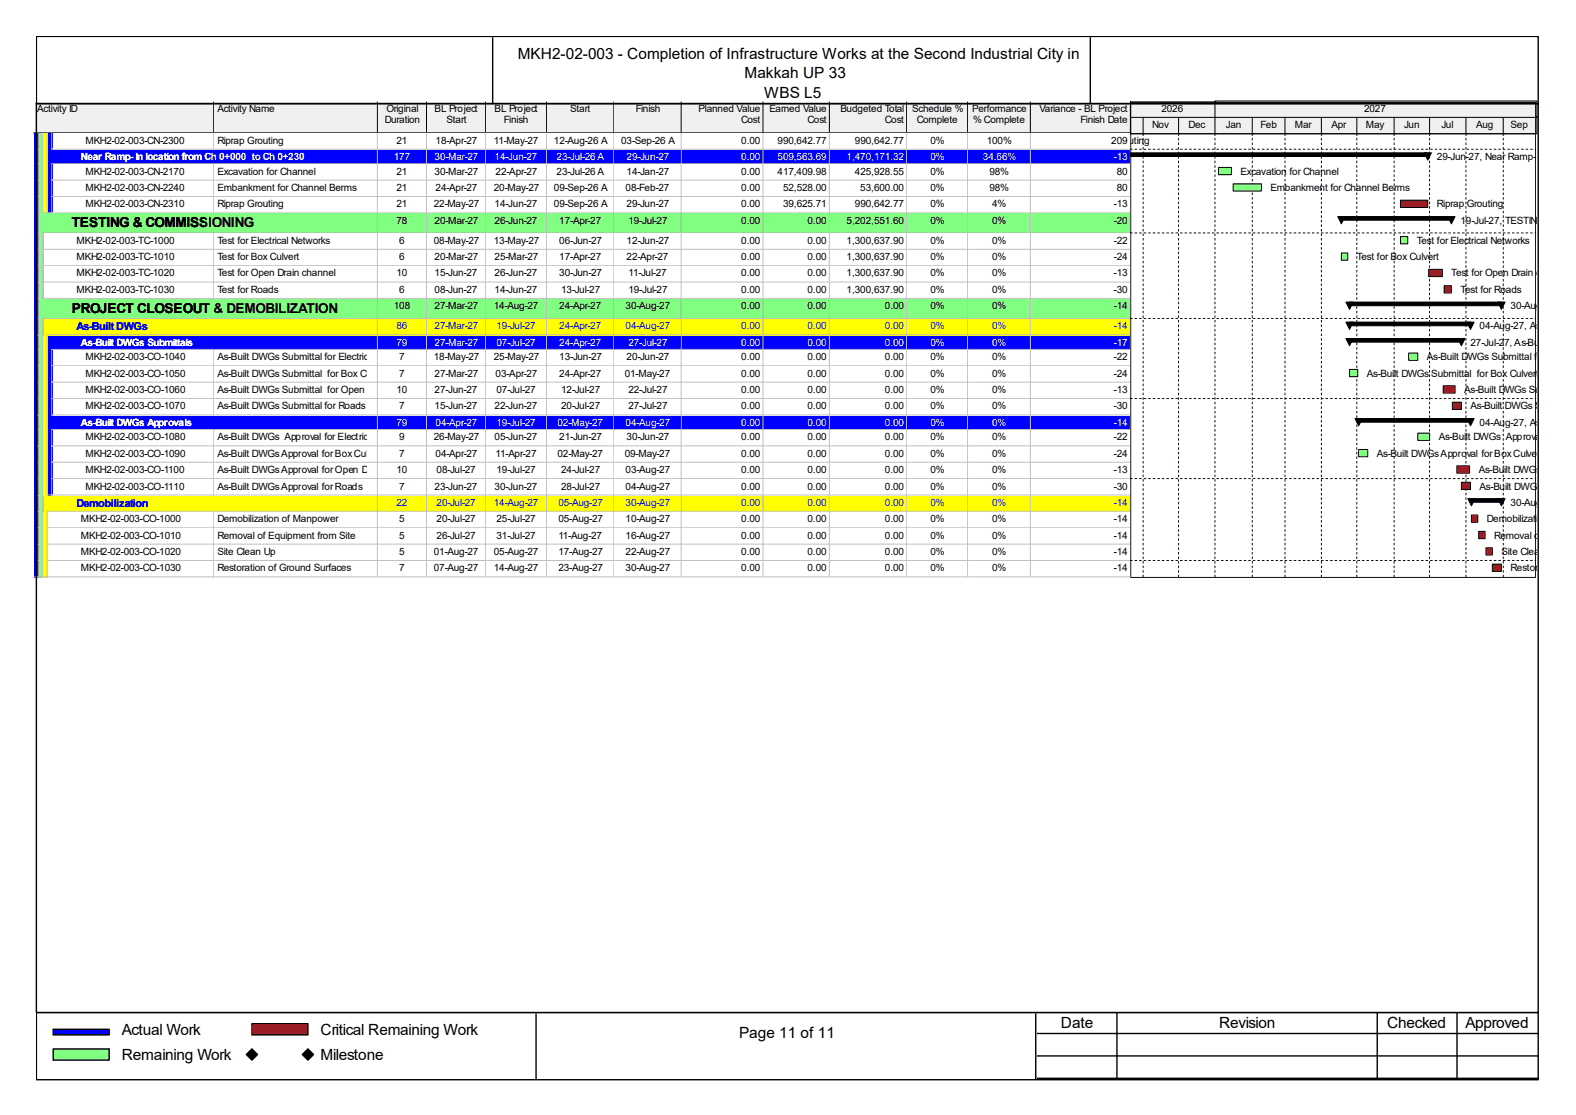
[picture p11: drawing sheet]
<svg xmlns="http://www.w3.org/2000/svg" width="297mm" height="210mm" viewBox="0 0 297 210" stroke-linecap="round" stroke-linejoin="round" font-family="sans-serif">
<defs><g id="words">
<g font-size="2.9">
<text x="97.6" y="11.1">MKH2-02-003 - Completion of Infrastructure Works at the Second Industrial City in</text>
<text x="140.3" y="14.8">Makkah UP 33</text>
<text x="144" y="18.5">WBS L5</text>
<text x="22.9" y="194.9">Actual Work</text>
<text x="60.4" y="194.9">Critical Remaining Work</text>
<text x="139.3" y="195.5">Page 11 of 11</text>
<text x="199.9" y="193.6">Date</text>
<text x="229.7" y="193.6">Revision</text>
<text x="261.4" y="193.6">Checked</text>
<text x="276.2" y="193.6">Approved</text>
<text x="22.9" y="199.7">Remaining Work</text>
<text x="60.4" y="199.7">Milestone</text>
</g>
<g font-size="2.6">
<text x="13.5" y="42.8">TESTING &amp; COMMISSIONING</text>
<text x="13.5" y="59">PROJECT CLOSEOUT &amp; DEMOBILIZATION</text>
</g>
<g font-size="2.1" fill="#00f">
<text x="14.4" y="62.2">As-Built DWGs</text>
<text x="14.4" y="95.5">Demobilization</text>
</g>
<g font-size="1.9">
<text x="7" y="21.1">Activity ID</text>
<text x="41" y="21.1">Activity Name</text>
<text x="72.5" y="23.1">Duration</text>
<text x="72.9" y="21.1">Original</text>
<text x="81.9" y="21.1">BL Project</text>
<text x="84.2" y="23.1">Start</text>
<text x="93.2" y="21.1">BL Project</text>
<text x="95" y="23.1">Finish</text>
<text x="107.4" y="21.1">Start</text>
<text x="119.8" y="21.1">Finish</text>
<text x="131.6" y="21.1">Planned Value</text>
<text x="139.7" y="23.1">Cost</text>
<text x="145" y="21.1">Earned Value</text>
<text x="152.2" y="23.1">Cost</text>
<text x="158.4" y="21.1">Budgeted Total</text>
<text x="166.8" y="23.1">Cost</text>
<text x="171.9" y="21.1">Schedule %</text>
<text x="172.8" y="23.1">Complete</text>
<text x="183.2" y="21.1">Performance</text>
<text x="183.4" y="23.1">% Complete</text>
<text x="195.9" y="21.1">Variance - BL Project</text>
<text x="203.6" y="23.1">Finish Date</text>
<text x="218.9" y="21.1">2026</text>
<text x="257.1" y="21.1">2027</text>
<text x="16.1" y="27.1">MKH2-02-003-CN-2300</text>
<text x="41" y="27.1">Riprap Grouting</text>
<text x="74.7" y="27.1">21</text>
<text x="82.1" y="27.1">18-Apr-27</text>
<text x="93" y="27.1">11-May-27</text>
<text x="104.4" y="27.1">12-Aug-26 A</text>
<text x="117.1" y="27.1">03-Sep-26 A</text>
<text x="139.7" y="27.1">0.00</text>
<text x="146.5" y="27.1">990,642.77</text>
<text x="161.1" y="27.1">990,642.77</text>
<text x="175.3" y="27.1">0%</text>
<text x="186" y="27.1">100%</text>
<text x="204.1" y="27.1">Riprap Grouting</text>
<text x="209.4" y="27.1">209</text>
<text x="210.5" y="24.1">Oct</text>
<text x="217.1" y="24.1">Nov</text>
<text x="224" y="24.1">Dec</text>
<text x="231" y="24.1">Jan</text>
<text x="237.5" y="24.1">Feb</text>
<text x="244.1" y="24.1">Mar</text>
<text x="250.9" y="24.1">Apr</text>
<text x="257.4" y="24.1">May</text>
<text x="264.6" y="24.1">Jun</text>
<text x="271.7" y="24.1">Jul</text>
<text x="278.2" y="24.1">Aug</text>
<text x="284.7" y="24.1">Sep</text>
<text x="16.1" y="32.9">MKH2-02-003-CN-2170</text>
<text x="16.1" y="36">MKH2-02-003-CN-2240</text>
<text x="41" y="32.9">Excavation for Channel</text>
<text x="41" y="36">Embankment for Channel Berms</text>
<text x="74.7" y="32.9">21</text>
<text x="74.7" y="36">21</text>
<text x="81.9" y="32.9">30-Mar-27</text>
<text x="82.1" y="36">24-Apr-27</text>
<text x="93" y="36">20-May-27</text>
<text x="93.4" y="32.9">22-Apr-27</text>
<text x="104.4" y="36">09-Sep-26 A</text>
<text x="104.9" y="32.9">23-Jul-26 A</text>
<text x="117.9" y="36">08-Feb-27</text>
<text x="118.1" y="32.9">14-Jan-27</text>
<text x="139.7" y="32.9">0.00</text>
<text x="139.7" y="36">0.00</text>
<text x="146.5" y="32.9">417,409.98</text>
<text x="147.6" y="36">52,528.00</text>
<text x="161.1" y="32.9">425,928.55</text>
<text x="162.1" y="36">53,600.00</text>
<text x="175.3" y="32.9">0%</text>
<text x="175.3" y="36">0%</text>
<text x="186.5" y="32.9">98%</text>
<text x="186.5" y="36">98%</text>
<text x="210.5" y="32.9">80</text>
<text x="210.5" y="36">80</text>
<text x="233.8" y="32.9">Excavation for Channel</text>
<text x="239.4" y="36">Embankment for Channel Berms</text>
<text x="270.8" y="30.1">29-Jun-27, Near Ramp- In location</text>
<text x="16.1" y="39.1">MKH2-02-003-CN-2310</text>
<text x="41" y="39.1">Riprap Grouting</text>
<text x="74.7" y="39.1">21</text>
<text x="81.7" y="39.1">22-May-27</text>
<text x="93.2" y="39.1">14-Jun-27</text>
<text x="104.4" y="39.1">09-Sep-26 A</text>
<text x="118.1" y="39.1">29-Jun-27</text>
<text x="139.7" y="39.1">0.00</text>
<text x="147.6" y="39.1">39,625.71</text>
<text x="161.1" y="39.1">990,642.77</text>
<text x="175.3" y="39.1">0%</text>
<text x="187" y="39.1">4%</text>
<text x="209.9" y="39.1">-13</text>
<text x="270.8" y="39.1">Riprap Grouting</text>
<text x="14.4" y="45.9">MKH2-02-003-TC-1000</text>
<text x="41" y="45.9">Test for Electrical Networks</text>
<text x="74.7" y="42.1">78</text>
<text x="75.2" y="45.9">6</text>
<text x="81.7" y="45.9">08-May-27</text>
<text x="81.9" y="42.1">20-Mar-27</text>
<text x="93" y="45.9">13-May-27</text>
<text x="93.2" y="42.1">26-Jun-27</text>
<text x="105.4" y="42.1">17-Apr-27</text>
<text x="105.4" y="45.9">06-Jun-27</text>
<text x="118.1" y="45.9">12-Jun-27</text>
<text x="118.4" y="42.1">19-Jul-27</text>
<text x="139.7" y="42.1">0.00</text>
<text x="139.7" y="45.9">0.00</text>
<text x="152.2" y="42.1">0.00</text>
<text x="152.2" y="45.9">0.00</text>
<text x="159.6" y="42.1">5,202,551.60</text>
<text x="159.6" y="45.9">1,300,637.90</text>
<text x="175.3" y="42.1">0%</text>
<text x="175.3" y="45.9">0%</text>
<text x="187" y="42.1">0%</text>
<text x="187" y="45.9">0%</text>
<text x="209.9" y="42.1">-20</text>
<text x="209.9" y="45.9">-22</text>
<text x="267" y="45.9">Test for Electrical Networks</text>
<text x="275.3" y="42.1">19-Jul-27, TESTING &amp; COMM</text>
<text x="14.4" y="49">MKH2-02-003-TC-1010</text>
<text x="14.4" y="52.1">MKH2-02-003-TC-1020</text>
<text x="41" y="49">Test for Box Culvert</text>
<text x="41" y="52.1">Test for Open Drain channel</text>
<text x="74.7" y="52.1">10</text>
<text x="75.2" y="49">6</text>
<text x="81.9" y="49">20-Mar-27</text>
<text x="81.9" y="52.1">15-Jun-27</text>
<text x="93.2" y="49">25-Mar-27</text>
<text x="93.2" y="52.1">26-Jun-27</text>
<text x="105.4" y="49">17-Apr-27</text>
<text x="105.4" y="52.1">30-Jun-27</text>
<text x="118.1" y="49">22-Apr-27</text>
<text x="118.4" y="52.1">11-Jul-27</text>
<text x="139.7" y="49">0.00</text>
<text x="139.7" y="52.1">0.00</text>
<text x="152.2" y="49">0.00</text>
<text x="152.2" y="52.1">0.00</text>
<text x="159.6" y="49">1,300,637.90</text>
<text x="159.6" y="52.1">1,300,637.90</text>
<text x="175.3" y="49">0%</text>
<text x="175.3" y="52.1">0%</text>
<text x="187" y="49">0%</text>
<text x="187" y="52.1">0%</text>
<text x="209.9" y="49">-24</text>
<text x="209.9" y="52.1">-13</text>
<text x="255.7" y="49">Test for Box Culvert</text>
<text x="273.5" y="52.1">Test for Open Drain channel</text>
<text x="14.4" y="55.2">MKH2-02-003-TC-1030</text>
<text x="41" y="55.2">Test for Roads</text>
<text x="74.2" y="58.3">108</text>
<text x="75.2" y="55.2">6</text>
<text x="81.9" y="55.2">08-Jun-27</text>
<text x="81.9" y="58.3">27-Mar-27</text>
<text x="93" y="58.3">14-Aug-27</text>
<text x="93.2" y="55.2">14-Jun-27</text>
<text x="105.4" y="58.3">24-Apr-27</text>
<text x="105.7" y="55.2">13-Jul-27</text>
<text x="117.9" y="58.3">30-Aug-27</text>
<text x="118.4" y="55.2">19-Jul-27</text>
<text x="139.7" y="55.2">0.00</text>
<text x="139.7" y="58.3">0.00</text>
<text x="152.2" y="55.2">0.00</text>
<text x="152.2" y="58.3">0.00</text>
<text x="159.6" y="55.2">1,300,637.90</text>
<text x="166.8" y="58.3">0.00</text>
<text x="175.3" y="55.2">0%</text>
<text x="175.3" y="58.3">0%</text>
<text x="187" y="55.2">0%</text>
<text x="187" y="58.3">0%</text>
<text x="209.9" y="55.2">-30</text>
<text x="209.9" y="58.3">-14</text>
<text x="275.3" y="55.2">Test for Roads</text>
<text x="284.7" y="58.3">30-Aug-27, PROJ</text>
<text x="277.1" y="65.1">27-Jul-27, As-Built DWGs S</text>
<text x="278.8" y="62">04-Aug-27, As-Built DWG</text>
<text x="16.1" y="67.9">MKH2-02-003-CO-1040</text>
<text x="16.1" y="71">MKH2-02-003-CO-1050</text>
<text x="41" y="67.9">As-Built DWGs Submittal for Electrical Networks</text>
<text x="41" y="71">As-Built DWGs Submittal for Box Culvert</text>
<text x="75.2" y="67.9">7</text>
<text x="75.2" y="71">7</text>
<text x="81.7" y="67.9">18-May-27</text>
<text x="81.9" y="71">27-Mar-27</text>
<text x="93" y="67.9">25-May-27</text>
<text x="93.4" y="71">03-Apr-27</text>
<text x="105.4" y="67.9">13-Jun-27</text>
<text x="105.4" y="71">24-Apr-27</text>
<text x="117.7" y="71">01-May-27</text>
<text x="118.1" y="67.9">20-Jun-27</text>
<text x="139.7" y="67.9">0.00</text>
<text x="139.7" y="71">0.00</text>
<text x="152.2" y="67.9">0.00</text>
<text x="152.2" y="71">0.00</text>
<text x="166.8" y="67.9">0.00</text>
<text x="166.8" y="71">0.00</text>
<text x="175.3" y="67.9">0%</text>
<text x="175.3" y="71">0%</text>
<text x="187" y="67.9">0%</text>
<text x="187" y="71">0%</text>
<text x="209.9" y="67.9">-22</text>
<text x="209.9" y="71">-24</text>
<text x="257.6" y="71">As-Built DWGs Submittal for Box Culvert</text>
<text x="268.9" y="67.9">As-Built DWGs Submittal for Electrica</text>
<text x="16.1" y="74">MKH2-02-003-CO-1060</text>
<text x="16.1" y="77.1">MKH2-02-003-CO-1070</text>
<text x="41" y="74">As-Built DWGs Submittal for Open Drain channel</text>
<text x="41" y="77.1">As-Built DWGs Submittal for Roads</text>
<text x="74.7" y="74">10</text>
<text x="75.2" y="77.1">7</text>
<text x="81.9" y="74">27-Jun-27</text>
<text x="81.9" y="77.1">15-Jun-27</text>
<text x="93.2" y="77.1">22-Jun-27</text>
<text x="93.6" y="74">07-Jul-27</text>
<text x="105.7" y="74">12-Jul-27</text>
<text x="105.7" y="77.1">20-Jul-27</text>
<text x="118.4" y="74">22-Jul-27</text>
<text x="118.4" y="77.1">27-Jul-27</text>
<text x="139.7" y="74">0.00</text>
<text x="139.7" y="77.1">0.00</text>
<text x="152.2" y="74">0.00</text>
<text x="152.2" y="77.1">0.00</text>
<text x="166.8" y="74">0.00</text>
<text x="166.8" y="77.1">0.00</text>
<text x="175.3" y="74">0%</text>
<text x="175.3" y="77.1">0%</text>
<text x="187" y="74">0%</text>
<text x="187" y="77.1">0%</text>
<text x="209.9" y="74">-13</text>
<text x="209.9" y="77.1">-30</text>
<text x="275.9" y="74">As-Built DWGs Submittal fo</text>
<text x="277.1" y="77.1">As-Built DWGs Submittal fo</text>
<text x="16.1" y="82.9">MKH2-02-003-CO-1080</text>
<text x="41" y="82.9">As-Built DWGs Approval for Electrical Networks</text>
<text x="75.2" y="82.9">9</text>
<text x="81.7" y="82.9">26-May-27</text>
<text x="93.2" y="82.9">05-Jun-27</text>
<text x="105.4" y="82.9">21-Jun-27</text>
<text x="118.1" y="82.9">30-Jun-27</text>
<text x="139.7" y="82.9">0.00</text>
<text x="152.2" y="82.9">0.00</text>
<text x="166.8" y="82.9">0.00</text>
<text x="175.3" y="82.9">0%</text>
<text x="187" y="82.9">0%</text>
<text x="209.9" y="82.9">-22</text>
<text x="271.1" y="82.9">As-Built DWGs Approval for Electr</text>
<text x="278.8" y="80.2">04-Aug-27, As-Built DWG</text>
<text x="16.1" y="86">MKH2-02-003-CO-1090</text>
<text x="16.1" y="89.1">MKH2-02-003-CO-1100</text>
<text x="41" y="86">As-Built DWGs Approval for Box Culvert</text>
<text x="41" y="89.1">As-Built DWGs Approval for Open Drain channel</text>
<text x="74.7" y="89.1">10</text>
<text x="75.2" y="86">7</text>
<text x="82.1" y="86">04-Apr-27</text>
<text x="82.3" y="89.1">08-Jul-27</text>
<text x="93.4" y="86">11-Apr-27</text>
<text x="93.6" y="89.1">19-Jul-27</text>
<text x="105.1" y="86">02-May-27</text>
<text x="105.7" y="89.1">24-Jul-27</text>
<text x="117.7" y="86">09-May-27</text>
<text x="117.9" y="89.1">03-Aug-27</text>
<text x="139.7" y="86">0.00</text>
<text x="139.7" y="89.1">0.00</text>
<text x="152.2" y="86">0.00</text>
<text x="152.2" y="89.1">0.00</text>
<text x="166.8" y="86">0.00</text>
<text x="166.8" y="89.1">0.00</text>
<text x="175.3" y="86">0%</text>
<text x="175.3" y="89.1">0%</text>
<text x="187" y="86">0%</text>
<text x="187" y="89.1">0%</text>
<text x="209.9" y="86">-24</text>
<text x="209.9" y="89.1">-13</text>
<text x="259.5" y="86">As-Built DWGs Approval for Box Culvert</text>
<text x="278.7" y="89.1">As-Built DWGs Approval</text>
<text x="16.1" y="92.2">MKH2-02-003-CO-1110</text>
<text x="41" y="92.2">As-Built DWGs Approval for Roads</text>
<text x="75.2" y="92.2">7</text>
<text x="81.9" y="92.2">23-Jun-27</text>
<text x="93.2" y="92.2">30-Jun-27</text>
<text x="105.7" y="92.2">28-Jul-27</text>
<text x="117.9" y="92.2">04-Aug-27</text>
<text x="139.7" y="92.2">0.00</text>
<text x="152.2" y="92.2">0.00</text>
<text x="166.8" y="92.2">0.00</text>
<text x="175.3" y="92.2">0%</text>
<text x="187" y="92.2">0%</text>
<text x="209.9" y="92.2">-30</text>
<text x="278.8" y="92.2">As-Built DWGs Approval</text>
<text x="284.7" y="95.2">30-Aug-27, Demo</text>
<text x="15.2" y="98.3">MKH2-02-003-CO-1000</text>
<text x="15.2" y="101.4">MKH2-02-003-CO-1010</text>
<text x="41" y="98.3">Demobilization of Manpower</text>
<text x="41" y="101.4">Removal of Equipment from Site</text>
<text x="75.2" y="98.3">5</text>
<text x="75.2" y="101.4">5</text>
<text x="82.3" y="98.3">20-Jul-27</text>
<text x="82.3" y="101.4">26-Jul-27</text>
<text x="93.6" y="98.3">25-Jul-27</text>
<text x="93.6" y="101.4">31-Jul-27</text>
<text x="105.2" y="98.3">05-Aug-27</text>
<text x="105.2" y="101.4">11-Aug-27</text>
<text x="117.9" y="98.3">10-Aug-27</text>
<text x="117.9" y="101.4">16-Aug-27</text>
<text x="139.7" y="98.3">0.00</text>
<text x="139.7" y="101.4">0.00</text>
<text x="152.2" y="98.3">0.00</text>
<text x="152.2" y="101.4">0.00</text>
<text x="166.8" y="98.3">0.00</text>
<text x="166.8" y="101.4">0.00</text>
<text x="175.3" y="98.3">0%</text>
<text x="175.3" y="101.4">0%</text>
<text x="187" y="98.3">0%</text>
<text x="187" y="101.4">0%</text>
<text x="209.9" y="98.3">-14</text>
<text x="209.9" y="101.4">-14</text>
<text x="280.2" y="98.3">Demobilization of Man</text>
<text x="281.6" y="101.4">Removal of Equipme</text>
<text x="15.2" y="104.5">MKH2-02-003-CO-1020</text>
<text x="15.2" y="107.6">MKH2-02-003-CO-1030</text>
<text x="41" y="104.5">Site Clean Up</text>
<text x="41" y="107.6">Restoration of Ground Surfaces</text>
<text x="75.2" y="104.5">5</text>
<text x="75.2" y="107.6">7</text>
<text x="81.7" y="104.5">01-Aug-27</text>
<text x="81.7" y="107.6">07-Aug-27</text>
<text x="93" y="104.5">05-Aug-27</text>
<text x="93" y="107.6">14-Aug-27</text>
<text x="105.2" y="104.5">17-Aug-27</text>
<text x="105.2" y="107.6">23-Aug-27</text>
<text x="117.9" y="104.5">22-Aug-27</text>
<text x="117.9" y="107.6">30-Aug-27</text>
<text x="139.7" y="104.5">0.00</text>
<text x="139.7" y="107.6">0.00</text>
<text x="152.2" y="104.5">0.00</text>
<text x="152.2" y="107.6">0.00</text>
<text x="166.8" y="104.5">0.00</text>
<text x="166.8" y="107.6">0.00</text>
<text x="175.3" y="104.5">0%</text>
<text x="175.3" y="107.6">0%</text>
<text x="187" y="104.5">0%</text>
<text x="187" y="107.6">0%</text>
<text x="209.9" y="104.5">-14</text>
<text x="209.9" y="107.6">-14</text>
<text x="283" y="104.5">Site Clean Up</text>
<text x="284.7" y="107.6">Restoration of Gr</text>
</g>
<g font-size="1.9" fill="#fff">
<text x="15.2" y="30.2">Near Ramp- In location from Ch 0+000 to Ch 0+230</text>
<text x="74.2" y="30.1">177</text>
<text x="81.9" y="30.1">30-Mar-27</text>
<text x="93.2" y="30.1">14-Jun-27</text>
<text x="104.9" y="30.1">23-Jul-26 A</text>
<text x="118.1" y="30.1">29-Jun-27</text>
<text x="139.7" y="30.1">0.00</text>
<text x="146.5" y="30.1">509,563.69</text>
<text x="159.6" y="30.1">1,470,171.32</text>
<text x="175.3" y="30.1">0%</text>
<text x="185.3" y="30.1">34.66%</text>
<text x="209.9" y="30.1">-13</text>
<text x="15.2" y="65.2">As-Built DWGs Submittals</text>
<text x="74.7" y="65.1">79</text>
<text x="81.9" y="65.1">27-Mar-27</text>
<text x="93.6" y="65.1">07-Jul-27</text>
<text x="105.4" y="65.1">24-Apr-27</text>
<text x="118.4" y="65.1">27-Jul-27</text>
<text x="139.7" y="65.1">0.00</text>
<text x="152.2" y="65.1">0.00</text>
<text x="166.8" y="65.1">0.00</text>
<text x="175.3" y="65.1">0%</text>
<text x="187" y="65.1">0%</text>
<text x="209.9" y="65.1">-17</text>
<text x="15.2" y="80.3">As-Built DWGs Approvals</text>
<text x="74.7" y="80.2">79</text>
<text x="82.1" y="80.2">04-Apr-27</text>
<text x="93.6" y="80.2">19-Jul-27</text>
<text x="105.1" y="80.2">02-May-27</text>
<text x="117.9" y="80.2">04-Aug-27</text>
<text x="139.7" y="80.2">0.00</text>
<text x="152.2" y="80.2">0.00</text>
<text x="166.8" y="80.2">0.00</text>
<text x="175.3" y="80.2">0%</text>
<text x="187" y="80.2">0%</text>
<text x="209.9" y="80.2">-14</text>
</g>
<g font-size="1.9" fill="#00f">
<text x="74.7" y="62">86</text>
<text x="81.9" y="62">27-Mar-27</text>
<text x="93.6" y="62">19-Jul-27</text>
<text x="105.4" y="62">24-Apr-27</text>
<text x="117.9" y="62">04-Aug-27</text>
<text x="139.7" y="62">0.00</text>
<text x="152.2" y="62">0.00</text>
<text x="166.8" y="62">0.00</text>
<text x="175.3" y="62">0%</text>
<text x="187" y="62">0%</text>
<text x="209.9" y="62">-14</text>
<text x="74.7" y="95.2">22</text>
<text x="82.3" y="95.2">20-Jul-27</text>
<text x="93" y="95.2">14-Aug-27</text>
<text x="105.2" y="95.2">05-Aug-27</text>
<text x="117.9" y="95.2">30-Aug-27</text>
<text x="139.7" y="95.2">0.00</text>
<text x="152.2" y="95.2">0.00</text>
<text x="166.8" y="95.2">0.00</text>
<text x="175.3" y="95.2">0%</text>
<text x="187" y="95.2">0%</text>
<text x="209.9" y="95.2">-14</text>
</g>
</g></defs>
<path d="M6.5 19.2h33.9v6h-33.9z" fill="#f0f0f0"/>
<path d="M40.3 19.2v5.8h-34" fill="none" stroke="#000" stroke-width=".19"/>
<path d="M40.4 19.2h30.9v6h-30.9z" fill="#f0f0f0"/>
<path d="M71.1 19.2v5.8h-30.8" fill="none" stroke="#000" stroke-width=".19"/>
<path d="M71.3 19.2h9.3v6h-9.3z" fill="#f0f0f0"/>
<path d="M80.4 19.2v5.8h-9.3" fill="none" stroke="#000" stroke-width=".19"/>
<path d="M80.6 19.2h11.1v6h-11.1z" fill="#f0f0f0"/>
<path d="M91.5 19.2v5.8h-11.1" fill="none" stroke="#000" stroke-width=".19"/>
<path d="M91.7 19.2h11.5v6h-11.5z" fill="#f0f0f0"/>
<path d="M103 19.2v5.8h-11.5" fill="none" stroke="#000" stroke-width=".19"/>
<path d="M103.2 19.2h12.7v6h-12.7z" fill="#f0f0f0"/>
<path d="M115.7 19.2v5.8h-12.7" fill="none" stroke="#000" stroke-width=".19"/>
<path d="M115.9 19.2h12.6v6h-12.6z" fill="#f0f0f0"/>
<path d="M128.4 19.2v5.8h-12.7" fill="none" stroke="#000" stroke-width=".19"/>
<path d="M128.5 19.2h15.5v6h-15.5z" fill="#f0f0f0"/>
<path d="M143.8 19.2v5.8h-15.4" fill="none" stroke="#000" stroke-width=".19"/>
<path d="M144 19.2h12.5v6h-12.5z" fill="#f0f0f0"/>
<path d="M156.3 19.2v5.8h-12.5" fill="none" stroke="#000" stroke-width=".19"/>
<path d="M156.5 19.2h14.5v6h-14.5z" fill="#f0f0f0"/>
<path d="M170.9 19.2v5.8h-14.6" fill="none" stroke="#000" stroke-width=".19"/>
<path d="M171 19.2h11.5v6h-11.5z" fill="#f0f0f0"/>
<path d="M182.4 19.2v5.8h-11.5" fill="none" stroke="#000" stroke-width=".19"/>
<path d="M182.5 19.2h11.9v6h-11.9z" fill="#f0f0f0"/>
<path d="M194.2 19.2v5.8h-11.8" fill="none" stroke="#000" stroke-width=".19"/>
<path d="M194.4 19.2h18.8v6h-18.8z" fill="#f0f0f0"/>
<path d="M213 19.2v5.8h-18.8" fill="none" stroke="#000" stroke-width=".19"/>
<path d="M6.5 25.2h.9v3.1h-.9z" fill="#00f"/>
<path d="M7.2 25v3.3" fill="none" stroke="#c0c0c0" stroke-width=".19"/>
<path d="M7.4 25.2h.8v3.1h-.8z" fill="#80ff80"/>
<path d="M8.1 25v3.3" fill="none" stroke="#c0c0c0" stroke-width=".19"/>
<path d="M8.2 25.2h.9v3.1h-.9z" fill="#ff0"/>
<path d="M8.9 25v3.3" fill="none" stroke="#c0c0c0" stroke-width=".19"/>
<path d="M9.1 25.2h.8v3.1h-.8z" fill="#00f"/>
<path d="M9.8 25v3.3" fill="none" stroke="#c0c0c0" stroke-width=".19"/>
<path d="M9.9 25.2h30.5v3.1h-30.5z" fill="#fff"/>
<path d="M9.8 28.1h30.6M40.3 25v3.3" fill="none" stroke="#c0c0c0" stroke-width=".19"/>
<path d="M40.4 25.2h30.9v3.1h-30.9z" fill="#fff"/>
<path d="M71.1 25v3.1h-30.7" fill="none" stroke="#c0c0c0" stroke-width=".19"/>
<path d="M71.3 25.2h9.3v3.1h-9.3z" fill="#fff"/>
<path d="M80.4 25v3.1h-9.1" fill="none" stroke="#c0c0c0" stroke-width=".19"/>
<path d="M80.6 25.2h11.1v3.1h-11.1z" fill="#fff"/>
<path d="M91.5 25v3.1h-10.9" fill="none" stroke="#c0c0c0" stroke-width=".19"/>
<path d="M91.7 25.2h11.5v3.1h-11.5z" fill="#fff"/>
<path d="M103 25v3.1h-11.3" fill="none" stroke="#c0c0c0" stroke-width=".19"/>
<path d="M103.2 25.2h12.7v3.1h-12.7z" fill="#fff"/>
<path d="M115.7 25v3.1h-12.5" fill="none" stroke="#c0c0c0" stroke-width=".19"/>
<path d="M115.9 25.2h12.6v3.1h-12.6z" fill="#fff"/>
<path d="M128.4 25v3.1h-12.5" fill="none" stroke="#c0c0c0" stroke-width=".19"/>
<path d="M128.5 25.2h15.5v3.1h-15.5z" fill="#fff"/>
<path d="M143.8 25v3.1h-15.3" fill="none" stroke="#c0c0c0" stroke-width=".19"/>
<path d="M144 25.2h12.5v3.1h-12.5z" fill="#fff"/>
<path d="M156.3 25v3.1h-12.3" fill="none" stroke="#c0c0c0" stroke-width=".19"/>
<path d="M156.5 25.2h14.5v3.1h-14.5z" fill="#fff"/>
<path d="M170.9 25v3.1h-14.4" fill="none" stroke="#c0c0c0" stroke-width=".19"/>
<path d="M171 25.2h11.5v3.1h-11.5z" fill="#fff"/>
<path d="M182.4 25v3.1h-11.4" fill="none" stroke="#c0c0c0" stroke-width=".19"/>
<path d="M182.5 25.2h11.9v3.1h-11.9z" fill="#fff"/>
<path d="M194.2 25v3.1h-11.7" fill="none" stroke="#c0c0c0" stroke-width=".19"/>
<path d="M194.4 25.2h18.8v3.1h-18.8z" fill="#fff"/>
<path d="M213 25v3.1h-18.7" fill="none" stroke="#c0c0c0" stroke-width=".19"/>
<path d="M6.5 28.3h.9v2.7h-.9z" fill="#00f"/>
<path d="M7.2 28.1v2.9" fill="none" stroke="#c0c0c0" stroke-width=".19"/>
<path d="M7.4 28.3h.8v2.7h-.8z" fill="#80ff80"/>
<path d="M8.1 28.1v2.9" fill="none" stroke="#c0c0c0" stroke-width=".19"/>
<path d="M8.2 28.3h.9v2.7h-.9z" fill="#ff0"/>
<path d="M8.9 28.1v2.9" fill="none" stroke="#c0c0c0" stroke-width=".19"/>
<path d="M9.1 28.3h31.3v2.7h-31.3z" fill="#00f"/>
<path d="M9.8 30.9h30.6" fill="none" stroke="#c0c0c0" stroke-width=".19"/>
<path d="M40.4 28.3h30.9v2.7h-30.9z" fill="#00f"/>
<path d="M71.1 28.1v2.8h-30.7" fill="none" stroke="#c0c0c0" stroke-width=".19"/>
<path d="M71.3 28.3h9.3v2.7h-9.3z" fill="#00f"/>
<path d="M80.4 28.1v2.8h-9.1" fill="none" stroke="#c0c0c0" stroke-width=".19"/>
<path d="M80.6 28.3h11.1v2.7h-11.1z" fill="#00f"/>
<path d="M91.5 28.1v2.8h-10.9" fill="none" stroke="#c0c0c0" stroke-width=".19"/>
<path d="M91.7 28.3h11.5v2.7h-11.5z" fill="#00f"/>
<path d="M103 28.1v2.8h-11.3" fill="none" stroke="#c0c0c0" stroke-width=".19"/>
<path d="M103.2 28.3h12.7v2.7h-12.7z" fill="#00f"/>
<path d="M115.7 28.1v2.8h-12.5" fill="none" stroke="#c0c0c0" stroke-width=".19"/>
<path d="M115.9 28.3h12.6v2.7h-12.6z" fill="#00f"/>
<path d="M128.4 28.1v2.8h-12.5" fill="none" stroke="#c0c0c0" stroke-width=".19"/>
<path d="M128.5 28.3h15.5v2.7h-15.5z" fill="#00f"/>
<path d="M143.8 28.1v2.8h-15.3" fill="none" stroke="#c0c0c0" stroke-width=".19"/>
<path d="M144 28.3h12.5v2.7h-12.5z" fill="#00f"/>
<path d="M156.3 28.1v2.8h-12.3" fill="none" stroke="#c0c0c0" stroke-width=".19"/>
<path d="M156.5 28.3h14.5v2.7h-14.5z" fill="#00f"/>
<path d="M170.9 28.1v2.8h-14.4" fill="none" stroke="#c0c0c0" stroke-width=".19"/>
<path d="M171 28.3h11.5v2.7h-11.5z" fill="#00f"/>
<path d="M182.4 28.1v2.8h-11.4" fill="none" stroke="#c0c0c0" stroke-width=".19"/>
<path d="M182.5 28.3h11.9v2.7h-11.9z" fill="#00f"/>
<path d="M194.2 28.1v2.8h-11.7" fill="none" stroke="#c0c0c0" stroke-width=".19"/>
<path d="M194.4 28.3h18.8v2.7h-18.8z" fill="#00f"/>
<path d="M213 28.1v2.8h-18.7" fill="none" stroke="#c0c0c0" stroke-width=".19"/>
<path d="M6.5 31h.9v3.1h-.9z" fill="#00f"/>
<path d="M7.2 30.9v3.2" fill="none" stroke="#c0c0c0" stroke-width=".19"/>
<path d="M7.4 31h.8v3.1h-.8z" fill="#80ff80"/>
<path d="M8.1 30.9v3.2" fill="none" stroke="#c0c0c0" stroke-width=".19"/>
<path d="M8.2 31h.9v3.1h-.9z" fill="#ff0"/>
<path d="M8.9 30.9v3.2" fill="none" stroke="#c0c0c0" stroke-width=".19"/>
<path d="M9.1 31h.8v3.1h-.8z" fill="#00f"/>
<path d="M9.8 30.9v3.2" fill="none" stroke="#c0c0c0" stroke-width=".19"/>
<path d="M9.9 31h30.5v3.1h-30.5z" fill="#fff"/>
<path d="M9.8 33.9h30.6M40.3 30.9v3.2" fill="none" stroke="#c0c0c0" stroke-width=".19"/>
<path d="M40.4 31h30.9v3.1h-30.9z" fill="#fff"/>
<path d="M71.1 30.9v3h-30.7" fill="none" stroke="#c0c0c0" stroke-width=".19"/>
<path d="M71.3 31h9.3v3.1h-9.3z" fill="#fff"/>
<path d="M80.4 30.9v3h-9.1" fill="none" stroke="#c0c0c0" stroke-width=".19"/>
<path d="M80.6 31h11.1v3.1h-11.1z" fill="#fff"/>
<path d="M91.5 30.9v3h-10.9" fill="none" stroke="#c0c0c0" stroke-width=".19"/>
<path d="M91.7 31h11.5v3.1h-11.5z" fill="#fff"/>
<path d="M103 30.9v3h-11.3" fill="none" stroke="#c0c0c0" stroke-width=".19"/>
<path d="M103.2 31h12.7v3.1h-12.7z" fill="#fff"/>
<path d="M115.7 30.9v3h-12.5" fill="none" stroke="#c0c0c0" stroke-width=".19"/>
<path d="M115.9 31h12.6v3.1h-12.6z" fill="#fff"/>
<path d="M128.4 30.9v3h-12.5" fill="none" stroke="#c0c0c0" stroke-width=".19"/>
<path d="M128.5 31h15.5v3.1h-15.5z" fill="#fff"/>
<path d="M143.8 30.9v3h-15.3" fill="none" stroke="#c0c0c0" stroke-width=".19"/>
<path d="M144 31h12.5v3.1h-12.5z" fill="#fff"/>
<path d="M156.3 30.9v3h-12.3" fill="none" stroke="#c0c0c0" stroke-width=".19"/>
<path d="M156.5 31h14.5v3.1h-14.5z" fill="#fff"/>
<path d="M170.9 30.9v3h-14.4" fill="none" stroke="#c0c0c0" stroke-width=".19"/>
<path d="M171 31h11.5v3.1h-11.5z" fill="#fff"/>
<path d="M182.4 30.9v3h-11.4" fill="none" stroke="#c0c0c0" stroke-width=".19"/>
<path d="M182.5 31h11.9v3.1h-11.9z" fill="#fff"/>
<path d="M194.2 30.9v3h-11.7" fill="none" stroke="#c0c0c0" stroke-width=".19"/>
<path d="M194.4 31h18.8v3.1h-18.8z" fill="#fff"/>
<path d="M213 30.9v3h-18.7" fill="none" stroke="#c0c0c0" stroke-width=".19"/>
<path d="M6.5 34.1h.9v3.1h-.9z" fill="#00f"/>
<path d="M7.2 33.9v3.3" fill="none" stroke="#c0c0c0" stroke-width=".19"/>
<path d="M7.4 34.1h.8v3.1h-.8z" fill="#80ff80"/>
<path d="M8.1 33.9v3.3" fill="none" stroke="#c0c0c0" stroke-width=".19"/>
<path d="M8.2 34.1h.9v3.1h-.9z" fill="#ff0"/>
<path d="M8.9 33.9v3.3" fill="none" stroke="#c0c0c0" stroke-width=".19"/>
<path d="M9.1 34.1h.8v3.1h-.8z" fill="#00f"/>
<path d="M9.8 33.9v3.3" fill="none" stroke="#c0c0c0" stroke-width=".19"/>
<path d="M9.9 34.1h30.5v3.1h-30.5z" fill="#fff"/>
<path d="M9.8 37h30.6M40.3 33.9v3.3" fill="none" stroke="#c0c0c0" stroke-width=".19"/>
<path d="M40.4 34.1h30.9v3.1h-30.9z" fill="#fff"/>
<path d="M71.1 33.9v3.1h-30.7" fill="none" stroke="#c0c0c0" stroke-width=".19"/>
<path d="M71.3 34.1h9.3v3.1h-9.3z" fill="#fff"/>
<path d="M80.4 33.9v3.1h-9.1" fill="none" stroke="#c0c0c0" stroke-width=".19"/>
<path d="M80.6 34.1h11.1v3.1h-11.1z" fill="#fff"/>
<path d="M91.5 33.9v3.1h-10.9" fill="none" stroke="#c0c0c0" stroke-width=".19"/>
<path d="M91.7 34.1h11.5v3.1h-11.5z" fill="#fff"/>
<path d="M103 33.9v3.1h-11.3" fill="none" stroke="#c0c0c0" stroke-width=".19"/>
<path d="M103.2 34.1h12.7v3.1h-12.7z" fill="#fff"/>
<path d="M115.7 33.9v3.1h-12.5" fill="none" stroke="#c0c0c0" stroke-width=".19"/>
<path d="M115.9 34.1h12.6v3.1h-12.6z" fill="#fff"/>
<path d="M128.4 33.9v3.1h-12.5" fill="none" stroke="#c0c0c0" stroke-width=".19"/>
<path d="M128.5 34.1h15.5v3.1h-15.5z" fill="#fff"/>
<path d="M143.8 33.9v3.1h-15.3" fill="none" stroke="#c0c0c0" stroke-width=".19"/>
<path d="M144 34.1h12.5v3.1h-12.5z" fill="#fff"/>
<path d="M156.3 33.9v3.1h-12.3" fill="none" stroke="#c0c0c0" stroke-width=".19"/>
<path d="M156.5 34.1h14.5v3.1h-14.5z" fill="#fff"/>
<path d="M170.9 33.9v3.1h-14.4" fill="none" stroke="#c0c0c0" stroke-width=".19"/>
<path d="M171 34.1h11.5v3.1h-11.5z" fill="#fff"/>
<path d="M182.4 33.9v3.1h-11.4" fill="none" stroke="#c0c0c0" stroke-width=".19"/>
<path d="M182.5 34.1h11.9v3.1h-11.9z" fill="#fff"/>
<path d="M194.2 33.9v3.1h-11.7" fill="none" stroke="#c0c0c0" stroke-width=".19"/>
<path d="M194.4 34.1h18.8v3.1h-18.8z" fill="#fff"/>
<path d="M213 33.9v3.1h-18.7" fill="none" stroke="#c0c0c0" stroke-width=".19"/>
<path d="M6.5 37.2h.9v3.1h-.9z" fill="#00f"/>
<path d="M7.2 37v3.3" fill="none" stroke="#c0c0c0" stroke-width=".19"/>
<path d="M7.4 37.2h.8v3.1h-.8z" fill="#80ff80"/>
<path d="M8.1 37v3.3" fill="none" stroke="#c0c0c0" stroke-width=".19"/>
<path d="M8.2 37.2h.9v3.1h-.9z" fill="#ff0"/>
<path d="M8.9 37v3.3M8.1 40.1h1" fill="none" stroke="#c0c0c0" stroke-width=".19"/>
<path d="M9.1 37.2h.8v3.1h-.8z" fill="#00f"/>
<path d="M9.8 37v3.3M8.9 40.1h1" fill="none" stroke="#c0c0c0" stroke-width=".19"/>
<path d="M9.9 37.2h30.5v3.1h-30.5z" fill="#fff"/>
<path d="M40.3 37v3.3M9.8 40.1h30.6" fill="none" stroke="#c0c0c0" stroke-width=".19"/>
<path d="M40.4 37.2h30.9v3.1h-30.9z" fill="#fff"/>
<path d="M71.1 37v3.1h-30.7" fill="none" stroke="#c0c0c0" stroke-width=".19"/>
<path d="M71.3 37.2h9.3v3.1h-9.3z" fill="#fff"/>
<path d="M80.4 37v3.1h-9.1" fill="none" stroke="#c0c0c0" stroke-width=".19"/>
<path d="M80.6 37.2h11.1v3.1h-11.1z" fill="#fff"/>
<path d="M91.5 37v3.1h-10.9" fill="none" stroke="#c0c0c0" stroke-width=".19"/>
<path d="M91.7 37.2h11.5v3.1h-11.5z" fill="#fff"/>
<path d="M103 37v3.1h-11.3" fill="none" stroke="#c0c0c0" stroke-width=".19"/>
<path d="M103.2 37.2h12.7v3.1h-12.7z" fill="#fff"/>
<path d="M115.7 37v3.1h-12.5" fill="none" stroke="#c0c0c0" stroke-width=".19"/>
<path d="M115.9 37.2h12.6v3.1h-12.6z" fill="#fff"/>
<path d="M128.4 37v3.1h-12.5" fill="none" stroke="#c0c0c0" stroke-width=".19"/>
<path d="M128.5 37.2h15.5v3.1h-15.5z" fill="#fff"/>
<path d="M143.8 37v3.1h-15.3" fill="none" stroke="#c0c0c0" stroke-width=".19"/>
<path d="M144 37.2h12.5v3.1h-12.5z" fill="#fff"/>
<path d="M156.3 37v3.1h-12.3" fill="none" stroke="#c0c0c0" stroke-width=".19"/>
<path d="M156.5 37.2h14.5v3.1h-14.5z" fill="#fff"/>
<path d="M170.9 37v3.1h-14.4" fill="none" stroke="#c0c0c0" stroke-width=".19"/>
<path d="M171 37.2h11.5v3.1h-11.5z" fill="#fff"/>
<path d="M182.4 37v3.1h-11.4" fill="none" stroke="#c0c0c0" stroke-width=".19"/>
<path d="M182.5 37.2h11.9v3.1h-11.9z" fill="#fff"/>
<path d="M194.2 37v3.1h-11.7" fill="none" stroke="#c0c0c0" stroke-width=".19"/>
<path d="M194.4 37.2h18.8v3.1h-18.8z" fill="#fff"/>
<path d="M213 37v3.1h-18.7" fill="none" stroke="#c0c0c0" stroke-width=".19"/>
<path d="M6.5 40.3h.9v3.7h-.9z" fill="#00f"/>
<path d="M7.2 40.1v3.9" fill="none" stroke="#c0c0c0" stroke-width=".19"/>
<path d="M7.4 40.3h33v3.7h-33z" fill="#80ff80"/>
<path d="M8.1 43.9h32.3" fill="none" stroke="#c0c0c0" stroke-width=".19"/>
<path d="M40.4 40.3h30.9v3.7h-30.9z" fill="#80ff80"/>
<path d="M71.1 40.1v3.8h-30.7" fill="none" stroke="#c0c0c0" stroke-width=".19"/>
<path d="M71.3 40.3h9.3v3.7h-9.3z" fill="#80ff80"/>
<path d="M80.4 40.1v3.8h-9.1" fill="none" stroke="#c0c0c0" stroke-width=".19"/>
<path d="M80.6 40.3h11.1v3.7h-11.1z" fill="#80ff80"/>
<path d="M91.5 40.1v3.8h-10.9" fill="none" stroke="#c0c0c0" stroke-width=".19"/>
<path d="M91.7 40.3h11.5v3.7h-11.5z" fill="#80ff80"/>
<path d="M103 40.1v3.8h-11.3" fill="none" stroke="#c0c0c0" stroke-width=".19"/>
<path d="M103.2 40.3h12.7v3.7h-12.7z" fill="#80ff80"/>
<path d="M115.7 40.1v3.8h-12.5" fill="none" stroke="#c0c0c0" stroke-width=".19"/>
<path d="M115.9 40.3h12.6v3.7h-12.6z" fill="#80ff80"/>
<path d="M128.4 40.1v3.8h-12.5" fill="none" stroke="#c0c0c0" stroke-width=".19"/>
<path d="M128.5 40.3h15.5v3.7h-15.5z" fill="#80ff80"/>
<path d="M143.8 40.1v3.8h-15.3" fill="none" stroke="#c0c0c0" stroke-width=".19"/>
<path d="M144 40.3h12.5v3.7h-12.5z" fill="#80ff80"/>
<path d="M156.3 40.1v3.8h-12.3" fill="none" stroke="#c0c0c0" stroke-width=".19"/>
<path d="M156.5 40.3h14.5v3.7h-14.5z" fill="#80ff80"/>
<path d="M170.9 40.1v3.8h-14.4" fill="none" stroke="#c0c0c0" stroke-width=".19"/>
<path d="M171 40.3h11.5v3.7h-11.5z" fill="#80ff80"/>
<path d="M182.4 40.1v3.8h-11.4" fill="none" stroke="#c0c0c0" stroke-width=".19"/>
<path d="M182.5 40.3h11.9v3.7h-11.9z" fill="#80ff80"/>
<path d="M194.2 40.1v3.8h-11.7" fill="none" stroke="#c0c0c0" stroke-width=".19"/>
<path d="M194.4 40.3h18.8v3.7h-18.8z" fill="#80ff80"/>
<path d="M213 40.1v3.8h-18.7" fill="none" stroke="#c0c0c0" stroke-width=".19"/>
<path d="M6.5 44h.9v3.1h-.9z" fill="#00f"/>
<path d="M7.2 43.9v3.2" fill="none" stroke="#c0c0c0" stroke-width=".19"/>
<path d="M7.4 44h.8v3.1h-.8z" fill="#80ff80"/>
<path d="M8.1 43.9v3.2" fill="none" stroke="#c0c0c0" stroke-width=".19"/>
<path d="M8.2 44h32.2v3.1h-32.2z" fill="#fff"/>
<path d="M8.1 47h32.3M40.3 43.9v3.2" fill="none" stroke="#c0c0c0" stroke-width=".19"/>
<path d="M40.4 44h30.9v3.1h-30.9z" fill="#fff"/>
<path d="M71.1 43.9v3.1h-30.7" fill="none" stroke="#c0c0c0" stroke-width=".19"/>
<path d="M71.3 44h9.3v3.1h-9.3z" fill="#fff"/>
<path d="M80.4 43.9v3.1h-9.1" fill="none" stroke="#c0c0c0" stroke-width=".19"/>
<path d="M80.6 44h11.1v3.1h-11.1z" fill="#fff"/>
<path d="M91.5 43.9v3.1h-10.9" fill="none" stroke="#c0c0c0" stroke-width=".19"/>
<path d="M91.7 44h11.5v3.1h-11.5z" fill="#fff"/>
<path d="M103 43.9v3.1h-11.3" fill="none" stroke="#c0c0c0" stroke-width=".19"/>
<path d="M103.2 44h12.7v3.1h-12.7z" fill="#fff"/>
<path d="M115.7 43.9v3.1h-12.5" fill="none" stroke="#c0c0c0" stroke-width=".19"/>
<path d="M115.9 44h12.6v3.1h-12.6z" fill="#fff"/>
<path d="M128.4 43.9v3.1h-12.5" fill="none" stroke="#c0c0c0" stroke-width=".19"/>
<path d="M128.5 44h15.5v3.1h-15.5z" fill="#fff"/>
<path d="M143.8 43.9v3.1h-15.3" fill="none" stroke="#c0c0c0" stroke-width=".19"/>
<path d="M144 44h12.5v3.1h-12.5z" fill="#fff"/>
<path d="M156.3 43.9v3.1h-12.3" fill="none" stroke="#c0c0c0" stroke-width=".19"/>
<path d="M156.5 44h14.5v3.1h-14.5z" fill="#fff"/>
<path d="M170.9 43.9v3.1h-14.4" fill="none" stroke="#c0c0c0" stroke-width=".19"/>
<path d="M171 44h11.5v3.1h-11.5z" fill="#fff"/>
<path d="M182.4 43.9v3.1h-11.4" fill="none" stroke="#c0c0c0" stroke-width=".19"/>
<path d="M182.5 44h11.9v3.1h-11.9z" fill="#fff"/>
<path d="M194.2 43.9v3.1h-11.7" fill="none" stroke="#c0c0c0" stroke-width=".19"/>
<path d="M194.4 44h18.8v3.1h-18.8z" fill="#fff"/>
<path d="M213 43.9v3.1h-18.7" fill="none" stroke="#c0c0c0" stroke-width=".19"/>
<path d="M6.5 47.1h.9v3.1h-.9z" fill="#00f"/>
<path d="M7.2 47v3.2" fill="none" stroke="#c0c0c0" stroke-width=".19"/>
<path d="M7.4 47.1h.8v3.1h-.8z" fill="#80ff80"/>
<path d="M8.1 47v3.2" fill="none" stroke="#c0c0c0" stroke-width=".19"/>
<path d="M8.2 47.1h32.2v3.1h-32.2z" fill="#fff"/>
<path d="M8.1 50h32.3M40.3 47v3.2" fill="none" stroke="#c0c0c0" stroke-width=".19"/>
<path d="M40.4 47.1h30.9v3.1h-30.9z" fill="#fff"/>
<path d="M71.1 47v3h-30.7" fill="none" stroke="#c0c0c0" stroke-width=".19"/>
<path d="M71.3 47.1h9.3v3.1h-9.3z" fill="#fff"/>
<path d="M80.4 47v3h-9.1" fill="none" stroke="#c0c0c0" stroke-width=".19"/>
<path d="M80.6 47.1h11.1v3.1h-11.1z" fill="#fff"/>
<path d="M91.5 47v3h-10.9" fill="none" stroke="#c0c0c0" stroke-width=".19"/>
<path d="M91.7 47.1h11.5v3.1h-11.5z" fill="#fff"/>
<path d="M103 47v3h-11.3" fill="none" stroke="#c0c0c0" stroke-width=".19"/>
<path d="M103.2 47.1h12.7v3.1h-12.7z" fill="#fff"/>
<path d="M115.7 47v3h-12.5" fill="none" stroke="#c0c0c0" stroke-width=".19"/>
<path d="M115.9 47.1h12.6v3.1h-12.6z" fill="#fff"/>
<path d="M128.4 47v3h-12.5" fill="none" stroke="#c0c0c0" stroke-width=".19"/>
<path d="M128.5 47.1h15.5v3.1h-15.5z" fill="#fff"/>
<path d="M143.8 47v3h-15.3" fill="none" stroke="#c0c0c0" stroke-width=".19"/>
<path d="M144 47.1h12.5v3.1h-12.5z" fill="#fff"/>
<path d="M156.3 47v3h-12.3" fill="none" stroke="#c0c0c0" stroke-width=".19"/>
<path d="M156.5 47.1h14.5v3.1h-14.5z" fill="#fff"/>
<path d="M170.9 47v3h-14.4" fill="none" stroke="#c0c0c0" stroke-width=".19"/>
<path d="M171 47.1h11.5v3.1h-11.5z" fill="#fff"/>
<path d="M182.4 47v3h-11.4" fill="none" stroke="#c0c0c0" stroke-width=".19"/>
<path d="M182.5 47.1h11.9v3.1h-11.9z" fill="#fff"/>
<path d="M194.2 47v3h-11.7" fill="none" stroke="#c0c0c0" stroke-width=".19"/>
<path d="M194.4 47.1h18.8v3.1h-18.8z" fill="#fff"/>
<path d="M213 47v3h-18.7" fill="none" stroke="#c0c0c0" stroke-width=".19"/>
<path d="M6.5 50.2h.9v3.1h-.9z" fill="#00f"/>
<path d="M7.2 50v3.3" fill="none" stroke="#c0c0c0" stroke-width=".19"/>
<path d="M7.4 50.2h.8v3.1h-.8z" fill="#80ff80"/>
<path d="M8.1 50v3.3" fill="none" stroke="#c0c0c0" stroke-width=".19"/>
<path d="M8.2 50.2h32.2v3.1h-32.2z" fill="#fff"/>
<path d="M8.1 53.1h32.3M40.3 50v3.3" fill="none" stroke="#c0c0c0" stroke-width=".19"/>
<path d="M40.4 50.2h30.9v3.1h-30.9z" fill="#fff"/>
<path d="M71.1 50v3.1h-30.7" fill="none" stroke="#c0c0c0" stroke-width=".19"/>
<path d="M71.3 50.2h9.3v3.1h-9.3z" fill="#fff"/>
<path d="M80.4 50v3.1h-9.1" fill="none" stroke="#c0c0c0" stroke-width=".19"/>
<path d="M80.6 50.2h11.1v3.1h-11.1z" fill="#fff"/>
<path d="M91.5 50v3.1h-10.9" fill="none" stroke="#c0c0c0" stroke-width=".19"/>
<path d="M91.7 50.2h11.5v3.1h-11.5z" fill="#fff"/>
<path d="M103 50v3.1h-11.3" fill="none" stroke="#c0c0c0" stroke-width=".19"/>
<path d="M103.2 50.2h12.7v3.1h-12.7z" fill="#fff"/>
<path d="M115.7 50v3.1h-12.5" fill="none" stroke="#c0c0c0" stroke-width=".19"/>
<path d="M115.9 50.2h12.6v3.1h-12.6z" fill="#fff"/>
<path d="M128.4 50v3.1h-12.5" fill="none" stroke="#c0c0c0" stroke-width=".19"/>
<path d="M128.5 50.2h15.5v3.1h-15.5z" fill="#fff"/>
<path d="M143.8 50v3.1h-15.3" fill="none" stroke="#c0c0c0" stroke-width=".19"/>
<path d="M144 50.2h12.5v3.1h-12.5z" fill="#fff"/>
<path d="M156.3 50v3.1h-12.3" fill="none" stroke="#c0c0c0" stroke-width=".19"/>
<path d="M156.5 50.2h14.5v3.1h-14.5z" fill="#fff"/>
<path d="M170.9 50v3.1h-14.4" fill="none" stroke="#c0c0c0" stroke-width=".19"/>
<path d="M171 50.2h11.5v3.1h-11.5z" fill="#fff"/>
<path d="M182.4 50v3.1h-11.4" fill="none" stroke="#c0c0c0" stroke-width=".19"/>
<path d="M182.5 50.2h11.9v3.1h-11.9z" fill="#fff"/>
<path d="M194.2 50v3.1h-11.7" fill="none" stroke="#c0c0c0" stroke-width=".19"/>
<path d="M194.4 50.2h18.8v3.1h-18.8z" fill="#fff"/>
<path d="M213 50v3.1h-18.7" fill="none" stroke="#c0c0c0" stroke-width=".19"/>
<path d="M6.5 53.3h.9v3.1h-.9z" fill="#00f"/>
<path d="M7.2 53.1v3.3" fill="none" stroke="#c0c0c0" stroke-width=".19"/>
<path d="M7.4 53.3h.8v3.1h-.8z" fill="#80ff80"/>
<path d="M8.1 53.1v3.3" fill="none" stroke="#c0c0c0" stroke-width=".19"/>
<path d="M8.2 53.3h32.2v3.1h-32.2z" fill="#fff"/>
<path d="M8.1 56.2h32.3M40.3 53.1v3.3" fill="none" stroke="#c0c0c0" stroke-width=".19"/>
<path d="M40.4 53.3h30.9v3.1h-30.9z" fill="#fff"/>
<path d="M71.1 53.1v3.1h-30.7" fill="none" stroke="#c0c0c0" stroke-width=".19"/>
<path d="M71.3 53.3h9.3v3.1h-9.3z" fill="#fff"/>
<path d="M80.4 53.1v3.1h-9.1" fill="none" stroke="#c0c0c0" stroke-width=".19"/>
<path d="M80.6 53.3h11.1v3.1h-11.1z" fill="#fff"/>
<path d="M91.5 53.1v3.1h-10.9" fill="none" stroke="#c0c0c0" stroke-width=".19"/>
<path d="M91.7 53.3h11.5v3.1h-11.5z" fill="#fff"/>
<path d="M103 53.1v3.1h-11.3" fill="none" stroke="#c0c0c0" stroke-width=".19"/>
<path d="M103.2 53.3h12.7v3.1h-12.7z" fill="#fff"/>
<path d="M115.7 53.1v3.1h-12.5" fill="none" stroke="#c0c0c0" stroke-width=".19"/>
<path d="M115.9 53.3h12.6v3.1h-12.6z" fill="#fff"/>
<path d="M128.4 53.1v3.1h-12.5" fill="none" stroke="#c0c0c0" stroke-width=".19"/>
<path d="M128.5 53.3h15.5v3.1h-15.5z" fill="#fff"/>
<path d="M143.8 53.1v3.1h-15.3" fill="none" stroke="#c0c0c0" stroke-width=".19"/>
<path d="M144 53.3h12.5v3.1h-12.5z" fill="#fff"/>
<path d="M156.3 53.1v3.1h-12.3" fill="none" stroke="#c0c0c0" stroke-width=".19"/>
<path d="M156.5 53.3h14.5v3.1h-14.5z" fill="#fff"/>
<path d="M170.9 53.1v3.1h-14.4" fill="none" stroke="#c0c0c0" stroke-width=".19"/>
<path d="M171 53.3h11.5v3.1h-11.5z" fill="#fff"/>
<path d="M182.4 53.1v3.1h-11.4" fill="none" stroke="#c0c0c0" stroke-width=".19"/>
<path d="M182.5 53.3h11.9v3.1h-11.9z" fill="#fff"/>
<path d="M194.2 53.1v3.1h-11.7" fill="none" stroke="#c0c0c0" stroke-width=".19"/>
<path d="M194.4 53.3h18.8v3.1h-18.8z" fill="#fff"/>
<path d="M213 53.1v3.1h-18.7" fill="none" stroke="#c0c0c0" stroke-width=".19"/>
<path d="M6.5 56.4h.9v3.8h-.9z" fill="#00f"/>
<path d="M7.2 56.2v4" fill="none" stroke="#c0c0c0" stroke-width=".19"/>
<path d="M7.4 56.4h33v3.8h-33z" fill="#80ff80"/>
<path d="M8.1 60h32.3" fill="none" stroke="#c0c0c0" stroke-width=".19"/>
<path d="M40.4 56.4h30.9v3.8h-30.9z" fill="#80ff80"/>
<path d="M71.1 56.2v3.8h-30.7" fill="none" stroke="#c0c0c0" stroke-width=".19"/>
<path d="M71.3 56.4h9.3v3.8h-9.3z" fill="#80ff80"/>
<path d="M80.4 56.2v3.8h-9.1" fill="none" stroke="#c0c0c0" stroke-width=".19"/>
<path d="M80.6 56.4h11.1v3.8h-11.1z" fill="#80ff80"/>
<path d="M91.5 56.2v3.8h-10.9" fill="none" stroke="#c0c0c0" stroke-width=".19"/>
<path d="M91.7 56.4h11.5v3.8h-11.5z" fill="#80ff80"/>
<path d="M103 56.2v3.8h-11.3" fill="none" stroke="#c0c0c0" stroke-width=".19"/>
<path d="M103.2 56.4h12.7v3.8h-12.7z" fill="#80ff80"/>
<path d="M115.7 56.2v3.8h-12.5" fill="none" stroke="#c0c0c0" stroke-width=".19"/>
<path d="M115.9 56.4h12.6v3.8h-12.6z" fill="#80ff80"/>
<path d="M128.4 56.2v3.8h-12.5" fill="none" stroke="#c0c0c0" stroke-width=".19"/>
<path d="M128.5 56.4h15.5v3.8h-15.5z" fill="#80ff80"/>
<path d="M143.8 56.2v3.8h-15.3" fill="none" stroke="#c0c0c0" stroke-width=".19"/>
<path d="M144 56.4h12.5v3.8h-12.5z" fill="#80ff80"/>
<path d="M156.3 56.2v3.8h-12.3" fill="none" stroke="#c0c0c0" stroke-width=".19"/>
<path d="M156.5 56.4h14.5v3.8h-14.5z" fill="#80ff80"/>
<path d="M170.9 56.2v3.8h-14.4" fill="none" stroke="#c0c0c0" stroke-width=".19"/>
<path d="M171 56.4h11.5v3.8h-11.5z" fill="#80ff80"/>
<path d="M182.4 56.2v3.8h-11.4" fill="none" stroke="#c0c0c0" stroke-width=".19"/>
<path d="M182.5 56.4h11.9v3.8h-11.9z" fill="#80ff80"/>
<path d="M194.2 56.2v3.8h-11.7" fill="none" stroke="#c0c0c0" stroke-width=".19"/>
<path d="M194.4 56.4h18.8v3.8h-18.8z" fill="#80ff80"/>
<path d="M213 56.2v3.8h-18.7" fill="none" stroke="#c0c0c0" stroke-width=".19"/>
<path d="M6.5 60.2h.9v3h-.9z" fill="#00f"/>
<path d="M7.2 60v3.2" fill="none" stroke="#c0c0c0" stroke-width=".19"/>
<path d="M7.4 60.2h.8v3h-.8z" fill="#80ff80"/>
<path d="M8.1 60v3.2" fill="none" stroke="#c0c0c0" stroke-width=".19"/>
<path d="M8.2 60.2h32.2v3h-32.2z" fill="#ff0"/>
<path d="M8.9 63.1h31.5" fill="none" stroke="#c0c0c0" stroke-width=".19"/>
<path d="M40.4 60.2h30.9v3h-30.9z" fill="#ff0"/>
<path d="M71.1 60v3.1h-30.7" fill="none" stroke="#c0c0c0" stroke-width=".19"/>
<path d="M71.3 60.2h9.3v3h-9.3z" fill="#ff0"/>
<path d="M80.4 60v3.1h-9.1" fill="none" stroke="#c0c0c0" stroke-width=".19"/>
<path d="M80.6 60.2h11.1v3h-11.1z" fill="#ff0"/>
<path d="M91.5 60v3.1h-10.9" fill="none" stroke="#c0c0c0" stroke-width=".19"/>
<path d="M91.7 60.2h11.5v3h-11.5z" fill="#ff0"/>
<path d="M103 60v3.1h-11.3" fill="none" stroke="#c0c0c0" stroke-width=".19"/>
<path d="M103.2 60.2h12.7v3h-12.7z" fill="#ff0"/>
<path d="M115.7 60v3.1h-12.5" fill="none" stroke="#c0c0c0" stroke-width=".19"/>
<path d="M115.9 60.2h12.6v3h-12.6z" fill="#ff0"/>
<path d="M128.4 60v3.1h-12.5" fill="none" stroke="#c0c0c0" stroke-width=".19"/>
<path d="M128.5 60.2h15.5v3h-15.5z" fill="#ff0"/>
<path d="M143.8 60v3.1h-15.3" fill="none" stroke="#c0c0c0" stroke-width=".19"/>
<path d="M144 60.2h12.5v3h-12.5z" fill="#ff0"/>
<path d="M156.3 60v3.1h-12.3" fill="none" stroke="#c0c0c0" stroke-width=".19"/>
<path d="M156.5 60.2h14.5v3h-14.5z" fill="#ff0"/>
<path d="M170.9 60v3.1h-14.4" fill="none" stroke="#c0c0c0" stroke-width=".19"/>
<path d="M171 60.2h11.5v3h-11.5z" fill="#ff0"/>
<path d="M182.4 60v3.1h-11.4" fill="none" stroke="#c0c0c0" stroke-width=".19"/>
<path d="M182.5 60.2h11.9v3h-11.9z" fill="#ff0"/>
<path d="M194.2 60v3.1h-11.7" fill="none" stroke="#c0c0c0" stroke-width=".19"/>
<path d="M194.4 60.2h18.8v3h-18.8z" fill="#ff0"/>
<path d="M213 60v3.1h-18.7" fill="none" stroke="#c0c0c0" stroke-width=".19"/>
<path d="M6.5 63.2h.9v2.8h-.9z" fill="#00f"/>
<path d="M7.2 63.1v2.9" fill="none" stroke="#c0c0c0" stroke-width=".19"/>
<path d="M7.4 63.2h.8v2.8h-.8z" fill="#80ff80"/>
<path d="M8.1 63.1v2.9" fill="none" stroke="#c0c0c0" stroke-width=".19"/>
<path d="M8.2 63.2h.9v2.8h-.9z" fill="#ff0"/>
<path d="M8.9 63.1v2.9" fill="none" stroke="#c0c0c0" stroke-width=".19"/>
<path d="M9.1 63.2h31.3v2.8h-31.3z" fill="#00f"/>
<path d="M9.8 65.8h30.6" fill="none" stroke="#c0c0c0" stroke-width=".19"/>
<path d="M40.4 63.2h30.9v2.8h-30.9z" fill="#00f"/>
<path d="M71.1 63.1v2.7h-30.7" fill="none" stroke="#c0c0c0" stroke-width=".19"/>
<path d="M71.3 63.2h9.3v2.8h-9.3z" fill="#00f"/>
<path d="M80.4 63.1v2.7h-9.1" fill="none" stroke="#c0c0c0" stroke-width=".19"/>
<path d="M80.6 63.2h11.1v2.8h-11.1z" fill="#00f"/>
<path d="M91.5 63.1v2.7h-10.9" fill="none" stroke="#c0c0c0" stroke-width=".19"/>
<path d="M91.7 63.2h11.5v2.8h-11.5z" fill="#00f"/>
<path d="M103 63.1v2.7h-11.3" fill="none" stroke="#c0c0c0" stroke-width=".19"/>
<path d="M103.2 63.2h12.7v2.8h-12.7z" fill="#00f"/>
<path d="M115.7 63.1v2.7h-12.5" fill="none" stroke="#c0c0c0" stroke-width=".19"/>
<path d="M115.9 63.2h12.6v2.8h-12.6z" fill="#00f"/>
<path d="M128.4 63.1v2.7h-12.5" fill="none" stroke="#c0c0c0" stroke-width=".19"/>
<path d="M128.5 63.2h15.5v2.8h-15.5z" fill="#00f"/>
<path d="M143.8 63.1v2.7h-15.3" fill="none" stroke="#c0c0c0" stroke-width=".19"/>
<path d="M144 63.2h12.5v2.8h-12.5z" fill="#00f"/>
<path d="M156.3 63.1v2.7h-12.3" fill="none" stroke="#c0c0c0" stroke-width=".19"/>
<path d="M156.5 63.2h14.5v2.8h-14.5z" fill="#00f"/>
<path d="M170.9 63.1v2.7h-14.4" fill="none" stroke="#c0c0c0" stroke-width=".19"/>
<path d="M171 63.2h11.5v2.8h-11.5z" fill="#00f"/>
<path d="M182.4 63.1v2.7h-11.4" fill="none" stroke="#c0c0c0" stroke-width=".19"/>
<path d="M182.5 63.2h11.9v2.8h-11.9z" fill="#00f"/>
<path d="M194.2 63.1v2.7h-11.7" fill="none" stroke="#c0c0c0" stroke-width=".19"/>
<path d="M194.4 63.2h18.8v2.8h-18.8z" fill="#00f"/>
<path d="M213 63.1v2.7h-18.7" fill="none" stroke="#c0c0c0" stroke-width=".19"/>
<path d="M6.5 66h.9v3.1h-.9z" fill="#00f"/>
<path d="M7.2 65.8v3.3" fill="none" stroke="#c0c0c0" stroke-width=".19"/>
<path d="M7.4 66h.8v3.1h-.8z" fill="#80ff80"/>
<path d="M8.1 65.8v3.3" fill="none" stroke="#c0c0c0" stroke-width=".19"/>
<path d="M8.2 66h.9v3.1h-.9z" fill="#ff0"/>
<path d="M8.9 65.8v3.3" fill="none" stroke="#c0c0c0" stroke-width=".19"/>
<path d="M9.1 66h.8v3.1h-.8z" fill="#00f"/>
<path d="M9.8 65.8v3.3" fill="none" stroke="#c0c0c0" stroke-width=".19"/>
<path d="M9.9 66h30.5v3.1h-30.5z" fill="#fff"/>
<path d="M9.8 68.9h30.6M40.3 65.8v3.3" fill="none" stroke="#c0c0c0" stroke-width=".19"/>
<path d="M40.4 66h30.9v3.1h-30.9z" fill="#fff"/>
<path d="M71.1 65.8v3.1h-30.7" fill="none" stroke="#c0c0c0" stroke-width=".19"/>
<path d="M71.3 66h9.3v3.1h-9.3z" fill="#fff"/>
<path d="M80.4 65.8v3.1h-9.1" fill="none" stroke="#c0c0c0" stroke-width=".19"/>
<path d="M80.6 66h11.1v3.1h-11.1z" fill="#fff"/>
<path d="M91.5 65.8v3.1h-10.9" fill="none" stroke="#c0c0c0" stroke-width=".19"/>
<path d="M91.7 66h11.5v3.1h-11.5z" fill="#fff"/>
<path d="M103 65.8v3.1h-11.3" fill="none" stroke="#c0c0c0" stroke-width=".19"/>
<path d="M103.2 66h12.7v3.1h-12.7z" fill="#fff"/>
<path d="M115.7 65.8v3.1h-12.5" fill="none" stroke="#c0c0c0" stroke-width=".19"/>
<path d="M115.9 66h12.6v3.1h-12.6z" fill="#fff"/>
<path d="M128.4 65.8v3.1h-12.5" fill="none" stroke="#c0c0c0" stroke-width=".19"/>
<path d="M128.5 66h15.5v3.1h-15.5z" fill="#fff"/>
<path d="M143.8 65.8v3.1h-15.3" fill="none" stroke="#c0c0c0" stroke-width=".19"/>
<path d="M144 66h12.5v3.1h-12.5z" fill="#fff"/>
<path d="M156.3 65.8v3.1h-12.3" fill="none" stroke="#c0c0c0" stroke-width=".19"/>
<path d="M156.5 66h14.5v3.1h-14.5z" fill="#fff"/>
<path d="M170.9 65.8v3.1h-14.4" fill="none" stroke="#c0c0c0" stroke-width=".19"/>
<path d="M171 66h11.5v3.1h-11.5z" fill="#fff"/>
<path d="M182.4 65.8v3.1h-11.4" fill="none" stroke="#c0c0c0" stroke-width=".19"/>
<path d="M182.5 66h11.9v3.1h-11.9z" fill="#fff"/>
<path d="M194.2 65.8v3.1h-11.7" fill="none" stroke="#c0c0c0" stroke-width=".19"/>
<path d="M194.4 66h18.8v3.1h-18.8z" fill="#fff"/>
<path d="M213 65.8v3.1h-18.7" fill="none" stroke="#c0c0c0" stroke-width=".19"/>
<path d="M6.5 69.1h.9v3h-.9z" fill="#00f"/>
<path d="M7.2 68.9v3.3" fill="none" stroke="#c0c0c0" stroke-width=".19"/>
<path d="M7.4 69.1h.8v3h-.8z" fill="#80ff80"/>
<path d="M8.1 68.9v3.3" fill="none" stroke="#c0c0c0" stroke-width=".19"/>
<path d="M8.2 69.1h.9v3h-.9z" fill="#ff0"/>
<path d="M8.9 68.9v3.3" fill="none" stroke="#c0c0c0" stroke-width=".19"/>
<path d="M9.1 69.1h.8v3h-.8z" fill="#00f"/>
<path d="M9.8 68.9v3.3" fill="none" stroke="#c0c0c0" stroke-width=".19"/>
<path d="M9.9 69.1h30.5v3h-30.5z" fill="#fff"/>
<path d="M9.8 72h30.6M40.3 68.9v3.3" fill="none" stroke="#c0c0c0" stroke-width=".19"/>
<path d="M40.4 69.1h30.9v3h-30.9z" fill="#fff"/>
<path d="M71.1 68.9v3.1h-30.7" fill="none" stroke="#c0c0c0" stroke-width=".19"/>
<path d="M71.3 69.1h9.3v3h-9.3z" fill="#fff"/>
<path d="M80.4 68.9v3.1h-9.1" fill="none" stroke="#c0c0c0" stroke-width=".19"/>
<path d="M80.6 69.1h11.1v3h-11.1z" fill="#fff"/>
<path d="M91.5 68.9v3.1h-10.9" fill="none" stroke="#c0c0c0" stroke-width=".19"/>
<path d="M91.7 69.1h11.5v3h-11.5z" fill="#fff"/>
<path d="M103 68.9v3.1h-11.3" fill="none" stroke="#c0c0c0" stroke-width=".19"/>
<path d="M103.2 69.1h12.7v3h-12.7z" fill="#fff"/>
<path d="M115.7 68.9v3.1h-12.5" fill="none" stroke="#c0c0c0" stroke-width=".19"/>
<path d="M115.9 69.1h12.6v3h-12.6z" fill="#fff"/>
<path d="M128.4 68.9v3.1h-12.5" fill="none" stroke="#c0c0c0" stroke-width=".19"/>
<path d="M128.5 69.1h15.5v3h-15.5z" fill="#fff"/>
<path d="M143.8 68.9v3.1h-15.3" fill="none" stroke="#c0c0c0" stroke-width=".19"/>
<path d="M144 69.1h12.5v3h-12.5z" fill="#fff"/>
<path d="M156.3 68.9v3.1h-12.3" fill="none" stroke="#c0c0c0" stroke-width=".19"/>
<path d="M156.5 69.1h14.5v3h-14.5z" fill="#fff"/>
<path d="M170.9 68.9v3.1h-14.4" fill="none" stroke="#c0c0c0" stroke-width=".19"/>
<path d="M171 69.1h11.5v3h-11.5z" fill="#fff"/>
<path d="M182.4 68.9v3.1h-11.4" fill="none" stroke="#c0c0c0" stroke-width=".19"/>
<path d="M182.5 69.1h11.9v3h-11.9z" fill="#fff"/>
<path d="M194.2 68.9v3.1h-11.7" fill="none" stroke="#c0c0c0" stroke-width=".19"/>
<path d="M194.4 69.1h18.8v3h-18.8z" fill="#fff"/>
<path d="M213 68.9v3.1h-18.7" fill="none" stroke="#c0c0c0" stroke-width=".19"/>
<path d="M6.5 72.1h.9v3.1h-.9z" fill="#00f"/>
<path d="M7.2 72v3.2" fill="none" stroke="#c0c0c0" stroke-width=".19"/>
<path d="M7.4 72.1h.8v3.1h-.8z" fill="#80ff80"/>
<path d="M8.1 72v3.2" fill="none" stroke="#c0c0c0" stroke-width=".19"/>
<path d="M8.2 72.1h.9v3.1h-.9z" fill="#ff0"/>
<path d="M8.9 72v3.2" fill="none" stroke="#c0c0c0" stroke-width=".19"/>
<path d="M9.1 72.1h.8v3.1h-.8z" fill="#00f"/>
<path d="M9.8 72v3.2" fill="none" stroke="#c0c0c0" stroke-width=".19"/>
<path d="M9.9 72.1h30.5v3.1h-30.5z" fill="#fff"/>
<path d="M9.8 75.1h30.6M40.3 72v3.2" fill="none" stroke="#c0c0c0" stroke-width=".19"/>
<path d="M40.4 72.1h30.9v3.1h-30.9z" fill="#fff"/>
<path d="M71.1 72v3.1h-30.7" fill="none" stroke="#c0c0c0" stroke-width=".19"/>
<path d="M71.3 72.1h9.3v3.1h-9.3z" fill="#fff"/>
<path d="M80.4 72v3.1h-9.1" fill="none" stroke="#c0c0c0" stroke-width=".19"/>
<path d="M80.6 72.1h11.1v3.1h-11.1z" fill="#fff"/>
<path d="M91.5 72v3.1h-10.9" fill="none" stroke="#c0c0c0" stroke-width=".19"/>
<path d="M91.7 72.1h11.5v3.1h-11.5z" fill="#fff"/>
<path d="M103 72v3.1h-11.3" fill="none" stroke="#c0c0c0" stroke-width=".19"/>
<path d="M103.2 72.1h12.7v3.1h-12.7z" fill="#fff"/>
<path d="M115.7 72v3.1h-12.5" fill="none" stroke="#c0c0c0" stroke-width=".19"/>
<path d="M115.9 72.1h12.6v3.1h-12.6z" fill="#fff"/>
<path d="M128.4 72v3.1h-12.5" fill="none" stroke="#c0c0c0" stroke-width=".19"/>
<path d="M128.5 72.1h15.5v3.1h-15.5z" fill="#fff"/>
<path d="M143.8 72v3.1h-15.3" fill="none" stroke="#c0c0c0" stroke-width=".19"/>
<path d="M144 72.1h12.5v3.1h-12.5z" fill="#fff"/>
<path d="M156.3 72v3.1h-12.3" fill="none" stroke="#c0c0c0" stroke-width=".19"/>
<path d="M156.5 72.1h14.5v3.1h-14.5z" fill="#fff"/>
<path d="M170.9 72v3.1h-14.4" fill="none" stroke="#c0c0c0" stroke-width=".19"/>
<path d="M171 72.1h11.5v3.1h-11.5z" fill="#fff"/>
<path d="M182.4 72v3.1h-11.4" fill="none" stroke="#c0c0c0" stroke-width=".19"/>
<path d="M182.5 72.1h11.9v3.1h-11.9z" fill="#fff"/>
<path d="M194.2 72v3.1h-11.7" fill="none" stroke="#c0c0c0" stroke-width=".19"/>
<path d="M194.4 72.1h18.8v3.1h-18.8z" fill="#fff"/>
<path d="M213 72v3.1h-18.7" fill="none" stroke="#c0c0c0" stroke-width=".19"/>
<path d="M6.5 75.2h.9v3.1h-.9z" fill="#00f"/>
<path d="M7.2 75.1v3.2" fill="none" stroke="#c0c0c0" stroke-width=".19"/>
<path d="M7.4 75.2h.8v3.1h-.8z" fill="#80ff80"/>
<path d="M8.1 75.1v3.2" fill="none" stroke="#c0c0c0" stroke-width=".19"/>
<path d="M8.2 75.2h.9v3.1h-.9z" fill="#ff0"/>
<path d="M8.9 75.1v3.2" fill="none" stroke="#c0c0c0" stroke-width=".19"/>
<path d="M9.1 75.2h.8v3.1h-.8z" fill="#00f"/>
<path d="M9.8 75.1v3.2" fill="none" stroke="#c0c0c0" stroke-width=".19"/>
<path d="M9.9 75.2h30.5v3.1h-30.5z" fill="#fff"/>
<path d="M9.8 78.2h30.6M40.3 75.1v3.2" fill="none" stroke="#c0c0c0" stroke-width=".19"/>
<path d="M40.4 75.2h30.9v3.1h-30.9z" fill="#fff"/>
<path d="M71.1 75.1v3.1h-30.7" fill="none" stroke="#c0c0c0" stroke-width=".19"/>
<path d="M71.3 75.2h9.3v3.1h-9.3z" fill="#fff"/>
<path d="M80.4 75.1v3.1h-9.1" fill="none" stroke="#c0c0c0" stroke-width=".19"/>
<path d="M80.6 75.2h11.1v3.1h-11.1z" fill="#fff"/>
<path d="M91.5 75.1v3.1h-10.9" fill="none" stroke="#c0c0c0" stroke-width=".19"/>
<path d="M91.7 75.2h11.5v3.1h-11.5z" fill="#fff"/>
<path d="M103 75.1v3.1h-11.3" fill="none" stroke="#c0c0c0" stroke-width=".19"/>
<path d="M103.2 75.2h12.7v3.1h-12.7z" fill="#fff"/>
<path d="M115.7 75.1v3.1h-12.5" fill="none" stroke="#c0c0c0" stroke-width=".19"/>
<path d="M115.9 75.2h12.6v3.1h-12.6z" fill="#fff"/>
<path d="M128.4 75.1v3.1h-12.5" fill="none" stroke="#c0c0c0" stroke-width=".19"/>
<path d="M128.5 75.2h15.5v3.1h-15.5z" fill="#fff"/>
<path d="M143.8 75.1v3.1h-15.3" fill="none" stroke="#c0c0c0" stroke-width=".19"/>
<path d="M144 75.2h12.5v3.1h-12.5z" fill="#fff"/>
<path d="M156.3 75.1v3.1h-12.3" fill="none" stroke="#c0c0c0" stroke-width=".19"/>
<path d="M156.5 75.2h14.5v3.1h-14.5z" fill="#fff"/>
<path d="M170.9 75.1v3.1h-14.4" fill="none" stroke="#c0c0c0" stroke-width=".19"/>
<path d="M171 75.2h11.5v3.1h-11.5z" fill="#fff"/>
<path d="M182.4 75.1v3.1h-11.4" fill="none" stroke="#c0c0c0" stroke-width=".19"/>
<path d="M182.5 75.2h11.9v3.1h-11.9z" fill="#fff"/>
<path d="M194.2 75.1v3.1h-11.7" fill="none" stroke="#c0c0c0" stroke-width=".19"/>
<path d="M194.4 75.2h18.8v3.1h-18.8z" fill="#fff"/>
<path d="M213 75.1v3.1h-18.7" fill="none" stroke="#c0c0c0" stroke-width=".19"/>
<path d="M6.5 78.3h.9v2.8h-.9z" fill="#00f"/>
<path d="M7.2 78.2v2.9" fill="none" stroke="#c0c0c0" stroke-width=".19"/>
<path d="M7.4 78.3h.8v2.8h-.8z" fill="#80ff80"/>
<path d="M8.1 78.2v2.9" fill="none" stroke="#c0c0c0" stroke-width=".19"/>
<path d="M8.2 78.3h.9v2.8h-.9z" fill="#ff0"/>
<path d="M8.9 78.2v2.9" fill="none" stroke="#c0c0c0" stroke-width=".19"/>
<path d="M9.1 78.3h31.3v2.8h-31.3z" fill="#00f"/>
<path d="M9.8 80.9h30.6" fill="none" stroke="#c0c0c0" stroke-width=".19"/>
<path d="M40.4 78.3h30.9v2.8h-30.9z" fill="#00f"/>
<path d="M71.1 78.2v2.7h-30.7" fill="none" stroke="#c0c0c0" stroke-width=".19"/>
<path d="M71.3 78.3h9.3v2.8h-9.3z" fill="#00f"/>
<path d="M80.4 78.2v2.7h-9.1" fill="none" stroke="#c0c0c0" stroke-width=".19"/>
<path d="M80.6 78.3h11.1v2.8h-11.1z" fill="#00f"/>
<path d="M91.5 78.2v2.7h-10.9" fill="none" stroke="#c0c0c0" stroke-width=".19"/>
<path d="M91.7 78.3h11.5v2.8h-11.5z" fill="#00f"/>
<path d="M103 78.2v2.7h-11.3" fill="none" stroke="#c0c0c0" stroke-width=".19"/>
<path d="M103.2 78.3h12.7v2.8h-12.7z" fill="#00f"/>
<path d="M115.7 78.2v2.7h-12.5" fill="none" stroke="#c0c0c0" stroke-width=".19"/>
<path d="M115.9 78.3h12.6v2.8h-12.6z" fill="#00f"/>
<path d="M128.4 78.2v2.7h-12.5" fill="none" stroke="#c0c0c0" stroke-width=".19"/>
<path d="M128.5 78.3h15.5v2.8h-15.5z" fill="#00f"/>
<path d="M143.8 78.2v2.7h-15.3" fill="none" stroke="#c0c0c0" stroke-width=".19"/>
<path d="M144 78.3h12.5v2.8h-12.5z" fill="#00f"/>
<path d="M156.3 78.2v2.7h-12.3" fill="none" stroke="#c0c0c0" stroke-width=".19"/>
<path d="M156.5 78.3h14.5v2.8h-14.5z" fill="#00f"/>
<path d="M170.9 78.2v2.7h-14.4" fill="none" stroke="#c0c0c0" stroke-width=".19"/>
<path d="M171 78.3h11.5v2.8h-11.5z" fill="#00f"/>
<path d="M182.4 78.2v2.7h-11.4" fill="none" stroke="#c0c0c0" stroke-width=".19"/>
<path d="M182.5 78.3h11.9v2.8h-11.9z" fill="#00f"/>
<path d="M194.2 78.2v2.7h-11.7" fill="none" stroke="#c0c0c0" stroke-width=".19"/>
<path d="M194.4 78.3h18.8v2.8h-18.8z" fill="#00f"/>
<path d="M213 78.2v2.7h-18.7" fill="none" stroke="#c0c0c0" stroke-width=".19"/>
<path d="M6.5 81.1h.9v3.1h-.9z" fill="#00f"/>
<path d="M7.2 80.9v3.3" fill="none" stroke="#c0c0c0" stroke-width=".19"/>
<path d="M7.4 81.1h.8v3.1h-.8z" fill="#80ff80"/>
<path d="M8.1 80.9v3.3" fill="none" stroke="#c0c0c0" stroke-width=".19"/>
<path d="M8.2 81.1h.9v3.1h-.9z" fill="#ff0"/>
<path d="M8.9 80.9v3.3" fill="none" stroke="#c0c0c0" stroke-width=".19"/>
<path d="M9.1 81.1h.8v3.1h-.8z" fill="#00f"/>
<path d="M9.8 80.9v3.3" fill="none" stroke="#c0c0c0" stroke-width=".19"/>
<path d="M9.9 81.1h30.5v3.1h-30.5z" fill="#fff"/>
<path d="M9.8 84h30.6M40.3 80.9v3.3" fill="none" stroke="#c0c0c0" stroke-width=".19"/>
<path d="M40.4 81.1h30.9v3.1h-30.9z" fill="#fff"/>
<path d="M71.1 80.9v3.1h-30.7" fill="none" stroke="#c0c0c0" stroke-width=".19"/>
<path d="M71.3 81.1h9.3v3.1h-9.3z" fill="#fff"/>
<path d="M80.4 80.9v3.1h-9.1" fill="none" stroke="#c0c0c0" stroke-width=".19"/>
<path d="M80.6 81.1h11.1v3.1h-11.1z" fill="#fff"/>
<path d="M91.5 80.9v3.1h-10.9" fill="none" stroke="#c0c0c0" stroke-width=".19"/>
<path d="M91.7 81.1h11.5v3.1h-11.5z" fill="#fff"/>
<path d="M103 80.9v3.1h-11.3" fill="none" stroke="#c0c0c0" stroke-width=".19"/>
<path d="M103.2 81.1h12.7v3.1h-12.7z" fill="#fff"/>
<path d="M115.7 80.9v3.1h-12.5" fill="none" stroke="#c0c0c0" stroke-width=".19"/>
<path d="M115.9 81.1h12.6v3.1h-12.6z" fill="#fff"/>
<path d="M128.4 80.9v3.1h-12.5" fill="none" stroke="#c0c0c0" stroke-width=".19"/>
<path d="M128.5 81.1h15.5v3.1h-15.5z" fill="#fff"/>
<path d="M143.8 80.9v3.1h-15.3" fill="none" stroke="#c0c0c0" stroke-width=".19"/>
<path d="M144 81.1h12.5v3.1h-12.5z" fill="#fff"/>
<path d="M156.3 80.9v3.1h-12.3" fill="none" stroke="#c0c0c0" stroke-width=".19"/>
<path d="M156.5 81.1h14.5v3.1h-14.5z" fill="#fff"/>
<path d="M170.9 80.9v3.1h-14.4" fill="none" stroke="#c0c0c0" stroke-width=".19"/>
<path d="M171 81.1h11.5v3.1h-11.5z" fill="#fff"/>
<path d="M182.4 80.9v3.1h-11.4" fill="none" stroke="#c0c0c0" stroke-width=".19"/>
<path d="M182.5 81.1h11.9v3.1h-11.9z" fill="#fff"/>
<path d="M194.2 80.9v3.1h-11.7" fill="none" stroke="#c0c0c0" stroke-width=".19"/>
<path d="M194.4 81.1h18.8v3.1h-18.8z" fill="#fff"/>
<path d="M213 80.9v3.1h-18.7" fill="none" stroke="#c0c0c0" stroke-width=".19"/>
<path d="M6.5 84.2h.9v3h-.9z" fill="#00f"/>
<path d="M7.2 84v3.2" fill="none" stroke="#c0c0c0" stroke-width=".19"/>
<path d="M7.4 84.2h.8v3h-.8z" fill="#80ff80"/>
<path d="M8.1 84v3.2" fill="none" stroke="#c0c0c0" stroke-width=".19"/>
<path d="M8.2 84.2h.9v3h-.9z" fill="#ff0"/>
<path d="M8.9 84v3.2" fill="none" stroke="#c0c0c0" stroke-width=".19"/>
<path d="M9.1 84.2h.8v3h-.8z" fill="#00f"/>
<path d="M9.8 84v3.2" fill="none" stroke="#c0c0c0" stroke-width=".19"/>
<path d="M9.9 84.2h30.5v3h-30.5z" fill="#fff"/>
<path d="M9.8 87.1h30.6M40.3 84v3.2" fill="none" stroke="#c0c0c0" stroke-width=".19"/>
<path d="M40.4 84.2h30.9v3h-30.9z" fill="#fff"/>
<path d="M71.1 84v3.1h-30.7" fill="none" stroke="#c0c0c0" stroke-width=".19"/>
<path d="M71.3 84.2h9.3v3h-9.3z" fill="#fff"/>
<path d="M80.4 84v3.1h-9.1" fill="none" stroke="#c0c0c0" stroke-width=".19"/>
<path d="M80.6 84.2h11.1v3h-11.1z" fill="#fff"/>
<path d="M91.5 84v3.1h-10.9" fill="none" stroke="#c0c0c0" stroke-width=".19"/>
<path d="M91.7 84.2h11.5v3h-11.5z" fill="#fff"/>
<path d="M103 84v3.1h-11.3" fill="none" stroke="#c0c0c0" stroke-width=".19"/>
<path d="M103.2 84.2h12.7v3h-12.7z" fill="#fff"/>
<path d="M115.7 84v3.1h-12.5" fill="none" stroke="#c0c0c0" stroke-width=".19"/>
<path d="M115.9 84.2h12.6v3h-12.6z" fill="#fff"/>
<path d="M128.4 84v3.1h-12.5" fill="none" stroke="#c0c0c0" stroke-width=".19"/>
<path d="M128.5 84.2h15.5v3h-15.5z" fill="#fff"/>
<path d="M143.8 84v3.1h-15.3" fill="none" stroke="#c0c0c0" stroke-width=".19"/>
<path d="M144 84.2h12.5v3h-12.5z" fill="#fff"/>
<path d="M156.3 84v3.1h-12.3" fill="none" stroke="#c0c0c0" stroke-width=".19"/>
<path d="M156.5 84.2h14.5v3h-14.5z" fill="#fff"/>
<path d="M170.9 84v3.1h-14.4" fill="none" stroke="#c0c0c0" stroke-width=".19"/>
<path d="M171 84.2h11.5v3h-11.5z" fill="#fff"/>
<path d="M182.4 84v3.1h-11.4" fill="none" stroke="#c0c0c0" stroke-width=".19"/>
<path d="M182.5 84.2h11.9v3h-11.9z" fill="#fff"/>
<path d="M194.2 84v3.1h-11.7" fill="none" stroke="#c0c0c0" stroke-width=".19"/>
<path d="M194.4 84.2h18.8v3h-18.8z" fill="#fff"/>
<path d="M213 84v3.1h-18.7" fill="none" stroke="#c0c0c0" stroke-width=".19"/>
<path d="M6.5 87.2h.9v3.1h-.9z" fill="#00f"/>
<path d="M7.2 87.1v3.2" fill="none" stroke="#c0c0c0" stroke-width=".19"/>
<path d="M7.4 87.2h.8v3.1h-.8z" fill="#80ff80"/>
<path d="M8.1 87.1v3.2" fill="none" stroke="#c0c0c0" stroke-width=".19"/>
<path d="M8.2 87.2h.9v3.1h-.9z" fill="#ff0"/>
<path d="M8.9 87.1v3.2" fill="none" stroke="#c0c0c0" stroke-width=".19"/>
<path d="M9.1 87.2h.8v3.1h-.8z" fill="#00f"/>
<path d="M9.8 87.1v3.2" fill="none" stroke="#c0c0c0" stroke-width=".19"/>
<path d="M9.9 87.2h30.5v3.1h-30.5z" fill="#fff"/>
<path d="M9.8 90.1h30.6M40.3 87.1v3.2" fill="none" stroke="#c0c0c0" stroke-width=".19"/>
<path d="M40.4 87.2h30.9v3.1h-30.9z" fill="#fff"/>
<path d="M71.1 87.1v3h-30.7" fill="none" stroke="#c0c0c0" stroke-width=".19"/>
<path d="M71.3 87.2h9.3v3.1h-9.3z" fill="#fff"/>
<path d="M80.4 87.1v3h-9.1" fill="none" stroke="#c0c0c0" stroke-width=".19"/>
<path d="M80.6 87.2h11.1v3.1h-11.1z" fill="#fff"/>
<path d="M91.5 87.1v3h-10.9" fill="none" stroke="#c0c0c0" stroke-width=".19"/>
<path d="M91.7 87.2h11.5v3.1h-11.5z" fill="#fff"/>
<path d="M103 87.1v3h-11.3" fill="none" stroke="#c0c0c0" stroke-width=".19"/>
<path d="M103.2 87.2h12.7v3.1h-12.7z" fill="#fff"/>
<path d="M115.7 87.1v3h-12.5" fill="none" stroke="#c0c0c0" stroke-width=".19"/>
<path d="M115.9 87.2h12.6v3.1h-12.6z" fill="#fff"/>
<path d="M128.4 87.1v3h-12.5" fill="none" stroke="#c0c0c0" stroke-width=".19"/>
<path d="M128.5 87.2h15.5v3.1h-15.5z" fill="#fff"/>
<path d="M143.8 87.1v3h-15.3" fill="none" stroke="#c0c0c0" stroke-width=".19"/>
<path d="M144 87.2h12.5v3.1h-12.5z" fill="#fff"/>
<path d="M156.3 87.1v3h-12.3" fill="none" stroke="#c0c0c0" stroke-width=".19"/>
<path d="M156.5 87.2h14.5v3.1h-14.5z" fill="#fff"/>
<path d="M170.9 87.1v3h-14.4" fill="none" stroke="#c0c0c0" stroke-width=".19"/>
<path d="M171 87.2h11.5v3.1h-11.5z" fill="#fff"/>
<path d="M182.4 87.1v3h-11.4" fill="none" stroke="#c0c0c0" stroke-width=".19"/>
<path d="M182.5 87.2h11.9v3.1h-11.9z" fill="#fff"/>
<path d="M194.2 87.1v3h-11.7" fill="none" stroke="#c0c0c0" stroke-width=".19"/>
<path d="M194.4 87.2h18.8v3.1h-18.8z" fill="#fff"/>
<path d="M213 87.1v3h-18.7" fill="none" stroke="#c0c0c0" stroke-width=".19"/>
<path d="M6.5 90.3h.9v3.1h-.9z" fill="#00f"/>
<path d="M7.2 90.1v3.3" fill="none" stroke="#c0c0c0" stroke-width=".19"/>
<path d="M7.4 90.3h.8v3.1h-.8z" fill="#80ff80"/>
<path d="M8.1 90.1v3.3" fill="none" stroke="#c0c0c0" stroke-width=".19"/>
<path d="M8.2 90.3h.9v3.1h-.9z" fill="#ff0"/>
<path d="M8.9 90.1v3.3" fill="none" stroke="#c0c0c0" stroke-width=".19"/>
<path d="M9.1 90.3h.8v3.1h-.8z" fill="#00f"/>
<path d="M8.9 93.2h1M9.8 90.1v3.3" fill="none" stroke="#c0c0c0" stroke-width=".19"/>
<path d="M9.9 90.3h30.5v3.1h-30.5z" fill="#fff"/>
<path d="M9.8 93.2h30.6M40.3 90.1v3.3" fill="none" stroke="#c0c0c0" stroke-width=".19"/>
<path d="M40.4 90.3h30.9v3.1h-30.9z" fill="#fff"/>
<path d="M71.1 90.1v3.1h-30.7" fill="none" stroke="#c0c0c0" stroke-width=".19"/>
<path d="M71.3 90.3h9.3v3.1h-9.3z" fill="#fff"/>
<path d="M80.4 90.1v3.1h-9.1" fill="none" stroke="#c0c0c0" stroke-width=".19"/>
<path d="M80.6 90.3h11.1v3.1h-11.1z" fill="#fff"/>
<path d="M91.5 90.1v3.1h-10.9" fill="none" stroke="#c0c0c0" stroke-width=".19"/>
<path d="M91.7 90.3h11.5v3.1h-11.5z" fill="#fff"/>
<path d="M103 90.1v3.1h-11.3" fill="none" stroke="#c0c0c0" stroke-width=".19"/>
<path d="M103.2 90.3h12.7v3.1h-12.7z" fill="#fff"/>
<path d="M115.7 90.1v3.1h-12.5" fill="none" stroke="#c0c0c0" stroke-width=".19"/>
<path d="M115.9 90.3h12.6v3.1h-12.6z" fill="#fff"/>
<path d="M128.4 90.1v3.1h-12.5" fill="none" stroke="#c0c0c0" stroke-width=".19"/>
<path d="M128.5 90.3h15.5v3.1h-15.5z" fill="#fff"/>
<path d="M143.8 90.1v3.1h-15.3" fill="none" stroke="#c0c0c0" stroke-width=".19"/>
<path d="M144 90.3h12.5v3.1h-12.5z" fill="#fff"/>
<path d="M156.3 90.1v3.1h-12.3" fill="none" stroke="#c0c0c0" stroke-width=".19"/>
<path d="M156.5 90.3h14.5v3.1h-14.5z" fill="#fff"/>
<path d="M170.9 90.1v3.1h-14.4" fill="none" stroke="#c0c0c0" stroke-width=".19"/>
<path d="M171 90.3h11.5v3.1h-11.5z" fill="#fff"/>
<path d="M182.4 90.1v3.1h-11.4" fill="none" stroke="#c0c0c0" stroke-width=".19"/>
<path d="M182.5 90.3h11.9v3.1h-11.9z" fill="#fff"/>
<path d="M194.2 90.1v3.1h-11.7" fill="none" stroke="#c0c0c0" stroke-width=".19"/>
<path d="M194.4 90.3h18.8v3.1h-18.8z" fill="#fff"/>
<path d="M213 90.1v3.1h-18.7" fill="none" stroke="#c0c0c0" stroke-width=".19"/>
<path d="M6.5 93.4h.9v3.1h-.9z" fill="#00f"/>
<path d="M7.2 93.2v3.3" fill="none" stroke="#c0c0c0" stroke-width=".19"/>
<path d="M7.4 93.4h.8v3.1h-.8z" fill="#80ff80"/>
<path d="M8.1 93.2v3.3" fill="none" stroke="#c0c0c0" stroke-width=".19"/>
<path d="M8.2 93.4h32.2v3.1h-32.2z" fill="#ff0"/>
<path d="M8.9 96.3h31.5" fill="none" stroke="#c0c0c0" stroke-width=".19"/>
<path d="M40.4 93.4h30.9v3.1h-30.9z" fill="#ff0"/>
<path d="M71.1 93.2v3.1h-30.7" fill="none" stroke="#c0c0c0" stroke-width=".19"/>
<path d="M71.3 93.4h9.3v3.1h-9.3z" fill="#ff0"/>
<path d="M80.4 93.2v3.1h-9.1" fill="none" stroke="#c0c0c0" stroke-width=".19"/>
<path d="M80.6 93.4h11.1v3.1h-11.1z" fill="#ff0"/>
<path d="M91.5 93.2v3.1h-10.9" fill="none" stroke="#c0c0c0" stroke-width=".19"/>
<path d="M91.7 93.4h11.5v3.1h-11.5z" fill="#ff0"/>
<path d="M103 93.2v3.1h-11.3" fill="none" stroke="#c0c0c0" stroke-width=".19"/>
<path d="M103.2 93.4h12.7v3.1h-12.7z" fill="#ff0"/>
<path d="M115.7 93.2v3.1h-12.5" fill="none" stroke="#c0c0c0" stroke-width=".19"/>
<path d="M115.9 93.4h12.6v3.1h-12.6z" fill="#ff0"/>
<path d="M128.4 93.2v3.1h-12.5" fill="none" stroke="#c0c0c0" stroke-width=".19"/>
<path d="M128.5 93.4h15.5v3.1h-15.5z" fill="#ff0"/>
<path d="M143.8 93.2v3.1h-15.3" fill="none" stroke="#c0c0c0" stroke-width=".19"/>
<path d="M144 93.4h12.5v3.1h-12.5z" fill="#ff0"/>
<path d="M156.3 93.2v3.1h-12.3" fill="none" stroke="#c0c0c0" stroke-width=".19"/>
<path d="M156.5 93.4h14.5v3.1h-14.5z" fill="#ff0"/>
<path d="M170.9 93.2v3.1h-14.4" fill="none" stroke="#c0c0c0" stroke-width=".19"/>
<path d="M171 93.4h11.5v3.1h-11.5z" fill="#ff0"/>
<path d="M182.4 93.2v3.1h-11.4" fill="none" stroke="#c0c0c0" stroke-width=".19"/>
<path d="M182.5 93.4h11.9v3.1h-11.9z" fill="#ff0"/>
<path d="M194.2 93.2v3.1h-11.7" fill="none" stroke="#c0c0c0" stroke-width=".19"/>
<path d="M194.4 93.4h18.8v3.1h-18.8z" fill="#ff0"/>
<path d="M213 93.2v3.1h-18.7" fill="none" stroke="#c0c0c0" stroke-width=".19"/>
<path d="M6.5 96.5h.9v3.1h-.9z" fill="#00f"/>
<path d="M7.2 96.3v3.3" fill="none" stroke="#c0c0c0" stroke-width=".19"/>
<path d="M7.4 96.5h.8v3.1h-.8z" fill="#80ff80"/>
<path d="M8.1 96.3v3.3" fill="none" stroke="#c0c0c0" stroke-width=".19"/>
<path d="M8.2 96.5h.9v3.1h-.9z" fill="#ff0"/>
<path d="M8.9 96.3v3.3" fill="none" stroke="#c0c0c0" stroke-width=".19"/>
<path d="M9.1 96.5h31.3v3.1h-31.3z" fill="#fff"/>
<path d="M8.9 99.4h31.5M40.3 96.3v3.3" fill="none" stroke="#c0c0c0" stroke-width=".19"/>
<path d="M40.4 96.5h30.9v3.1h-30.9z" fill="#fff"/>
<path d="M71.1 96.3v3.1h-30.7" fill="none" stroke="#c0c0c0" stroke-width=".19"/>
<path d="M71.3 96.5h9.3v3.1h-9.3z" fill="#fff"/>
<path d="M80.4 96.3v3.1h-9.1" fill="none" stroke="#c0c0c0" stroke-width=".19"/>
<path d="M80.6 96.5h11.1v3.1h-11.1z" fill="#fff"/>
<path d="M91.5 96.3v3.1h-10.9" fill="none" stroke="#c0c0c0" stroke-width=".19"/>
<path d="M91.7 96.5h11.5v3.1h-11.5z" fill="#fff"/>
<path d="M103 96.3v3.1h-11.3" fill="none" stroke="#c0c0c0" stroke-width=".19"/>
<path d="M103.2 96.5h12.7v3.1h-12.7z" fill="#fff"/>
<path d="M115.7 96.3v3.1h-12.5" fill="none" stroke="#c0c0c0" stroke-width=".19"/>
<path d="M115.9 96.5h12.6v3.1h-12.6z" fill="#fff"/>
<path d="M128.4 96.3v3.1h-12.5" fill="none" stroke="#c0c0c0" stroke-width=".19"/>
<path d="M128.5 96.5h15.5v3.1h-15.5z" fill="#fff"/>
<path d="M143.8 96.3v3.1h-15.3" fill="none" stroke="#c0c0c0" stroke-width=".19"/>
<path d="M144 96.5h12.5v3.1h-12.5z" fill="#fff"/>
<path d="M156.3 96.3v3.1h-12.3" fill="none" stroke="#c0c0c0" stroke-width=".19"/>
<path d="M156.5 96.5h14.5v3.1h-14.5z" fill="#fff"/>
<path d="M170.9 96.3v3.1h-14.4" fill="none" stroke="#c0c0c0" stroke-width=".19"/>
<path d="M171 96.5h11.5v3.1h-11.5z" fill="#fff"/>
<path d="M182.4 96.3v3.1h-11.4" fill="none" stroke="#c0c0c0" stroke-width=".19"/>
<path d="M182.5 96.5h11.9v3.1h-11.9z" fill="#fff"/>
<path d="M194.2 96.3v3.1h-11.7" fill="none" stroke="#c0c0c0" stroke-width=".19"/>
<path d="M194.4 96.5h18.8v3.1h-18.8z" fill="#fff"/>
<path d="M213 96.3v3.1h-18.7" fill="none" stroke="#c0c0c0" stroke-width=".19"/>
<path d="M6.5 99.6h.9v3.1h-.9z" fill="#00f"/>
<path d="M7.2 99.4v3.3" fill="none" stroke="#c0c0c0" stroke-width=".19"/>
<path d="M7.4 99.6h.8v3.1h-.8z" fill="#80ff80"/>
<path d="M8.1 99.4v3.3" fill="none" stroke="#c0c0c0" stroke-width=".19"/>
<path d="M8.2 99.6h.9v3.1h-.9z" fill="#ff0"/>
<path d="M8.9 99.4v3.3" fill="none" stroke="#c0c0c0" stroke-width=".19"/>
<path d="M9.1 99.6h31.3v3.1h-31.3z" fill="#fff"/>
<path d="M40.3 99.4v3.3M8.9 102.5h31.5" fill="none" stroke="#c0c0c0" stroke-width=".19"/>
<path d="M40.4 99.6h30.9v3.1h-30.9z" fill="#fff"/>
<path d="M71.1 99.4v3.1h-30.7" fill="none" stroke="#c0c0c0" stroke-width=".19"/>
<path d="M71.3 99.6h9.3v3.1h-9.3z" fill="#fff"/>
<path d="M80.4 99.4v3.1h-9.1" fill="none" stroke="#c0c0c0" stroke-width=".19"/>
<path d="M80.6 99.6h11.1v3.1h-11.1z" fill="#fff"/>
<path d="M91.5 99.4v3.1h-10.9" fill="none" stroke="#c0c0c0" stroke-width=".19"/>
<path d="M91.7 99.6h11.5v3.1h-11.5z" fill="#fff"/>
<path d="M103 99.4v3.1h-11.3" fill="none" stroke="#c0c0c0" stroke-width=".19"/>
<path d="M103.2 99.6h12.7v3.1h-12.7z" fill="#fff"/>
<path d="M115.7 99.4v3.1h-12.5" fill="none" stroke="#c0c0c0" stroke-width=".19"/>
<path d="M115.9 99.6h12.6v3.1h-12.6z" fill="#fff"/>
<path d="M128.4 99.4v3.1h-12.5" fill="none" stroke="#c0c0c0" stroke-width=".19"/>
<path d="M128.5 99.6h15.5v3.1h-15.5z" fill="#fff"/>
<path d="M143.8 99.4v3.1h-15.3" fill="none" stroke="#c0c0c0" stroke-width=".19"/>
<path d="M144 99.6h12.5v3.1h-12.5z" fill="#fff"/>
<path d="M156.3 99.4v3.1h-12.3" fill="none" stroke="#c0c0c0" stroke-width=".19"/>
<path d="M156.5 99.6h14.5v3.1h-14.5z" fill="#fff"/>
<path d="M170.9 99.4v3.1h-14.4" fill="none" stroke="#c0c0c0" stroke-width=".19"/>
<path d="M171 99.6h11.5v3.1h-11.5z" fill="#fff"/>
<path d="M182.4 99.4v3.1h-11.4" fill="none" stroke="#c0c0c0" stroke-width=".19"/>
<path d="M182.5 99.6h11.9v3.1h-11.9z" fill="#fff"/>
<path d="M194.2 99.4v3.1h-11.7" fill="none" stroke="#c0c0c0" stroke-width=".19"/>
<path d="M194.4 99.6h18.8v3.1h-18.8z" fill="#fff"/>
<path d="M213 99.4v3.1h-18.7" fill="none" stroke="#c0c0c0" stroke-width=".19"/>
<path d="M6.5 102.7h.9v3h-.9z" fill="#00f"/>
<path d="M7.2 102.5v3.2" fill="none" stroke="#c0c0c0" stroke-width=".19"/>
<path d="M7.4 102.7h.8v3h-.8z" fill="#80ff80"/>
<path d="M8.1 102.5v3.2" fill="none" stroke="#c0c0c0" stroke-width=".19"/>
<path d="M8.2 102.7h.9v3h-.9z" fill="#ff0"/>
<path d="M8.9 102.5v3.2" fill="none" stroke="#c0c0c0" stroke-width=".19"/>
<path d="M9.1 102.7h31.3v3h-31.3z" fill="#fff"/>
<path d="M8.9 105.6h31.5M40.3 102.5v3.2" fill="none" stroke="#c0c0c0" stroke-width=".19"/>
<path d="M40.4 102.7h30.9v3h-30.9z" fill="#fff"/>
<path d="M71.1 102.5v3.1h-30.7" fill="none" stroke="#c0c0c0" stroke-width=".19"/>
<path d="M71.3 102.7h9.3v3h-9.3z" fill="#fff"/>
<path d="M80.4 102.5v3.1h-9.1" fill="none" stroke="#c0c0c0" stroke-width=".19"/>
<path d="M80.6 102.7h11.1v3h-11.1z" fill="#fff"/>
<path d="M91.5 102.5v3.1h-10.9" fill="none" stroke="#c0c0c0" stroke-width=".19"/>
<path d="M91.7 102.7h11.5v3h-11.5z" fill="#fff"/>
<path d="M103 102.5v3.1h-11.3" fill="none" stroke="#c0c0c0" stroke-width=".19"/>
<path d="M103.2 102.7h12.7v3h-12.7z" fill="#fff"/>
<path d="M115.7 102.5v3.1h-12.5" fill="none" stroke="#c0c0c0" stroke-width=".19"/>
<path d="M115.9 102.7h12.6v3h-12.6z" fill="#fff"/>
<path d="M128.4 102.5v3.1h-12.5" fill="none" stroke="#c0c0c0" stroke-width=".19"/>
<path d="M128.5 102.7h15.5v3h-15.5z" fill="#fff"/>
<path d="M143.8 102.5v3.1h-15.3" fill="none" stroke="#c0c0c0" stroke-width=".19"/>
<path d="M144 102.7h12.5v3h-12.5z" fill="#fff"/>
<path d="M156.3 102.5v3.1h-12.3" fill="none" stroke="#c0c0c0" stroke-width=".19"/>
<path d="M156.5 102.7h14.5v3h-14.5z" fill="#fff"/>
<path d="M170.9 102.5v3.1h-14.4" fill="none" stroke="#c0c0c0" stroke-width=".19"/>
<path d="M171 102.7h11.5v3h-11.5z" fill="#fff"/>
<path d="M182.4 102.5v3.1h-11.4" fill="none" stroke="#c0c0c0" stroke-width=".19"/>
<path d="M182.5 102.7h11.9v3h-11.9z" fill="#fff"/>
<path d="M194.2 102.5v3.1h-11.7" fill="none" stroke="#c0c0c0" stroke-width=".19"/>
<path d="M194.4 102.7h18.8v3h-18.8z" fill="#fff"/>
<path d="M213 102.5v3.1h-18.7" fill="none" stroke="#c0c0c0" stroke-width=".19"/>
<path d="M6.5 105.7h.9v3.1h-.9z" fill="#00f"/>
<path d="M6.3 108.7h1.1M7.2 105.6v3.2" fill="none" stroke="#c0c0c0" stroke-width=".19"/>
<path d="M7.4 105.7h.8v3.1h-.8z" fill="#80ff80"/>
<path d="M7.2 108.7h1M8.1 105.6v3.2" fill="none" stroke="#c0c0c0" stroke-width=".19"/>
<path d="M8.2 105.7h.9v3.1h-.9z" fill="#ff0"/>
<path d="M8.1 108.7h1M8.9 105.6v3.2" fill="none" stroke="#c0c0c0" stroke-width=".19"/>
<path d="M9.1 105.7h31.3v3.1h-31.3z" fill="#fff"/>
<path d="M8.9 108.7h31.5M40.3 105.6v3.2" fill="none" stroke="#c0c0c0" stroke-width=".19"/>
<path d="M40.4 105.7h30.9v3.1h-30.9z" fill="#fff"/>
<path d="M71.1 105.6v3.1h-30.7" fill="none" stroke="#c0c0c0" stroke-width=".19"/>
<path d="M71.3 105.7h9.3v3.1h-9.3z" fill="#fff"/>
<path d="M80.4 105.6v3.1h-9.1" fill="none" stroke="#c0c0c0" stroke-width=".19"/>
<path d="M80.6 105.7h11.1v3.1h-11.1z" fill="#fff"/>
<path d="M91.5 105.6v3.1h-10.9" fill="none" stroke="#c0c0c0" stroke-width=".19"/>
<path d="M91.7 105.7h11.5v3.1h-11.5z" fill="#fff"/>
<path d="M103 105.6v3.1h-11.3" fill="none" stroke="#c0c0c0" stroke-width=".19"/>
<path d="M103.2 105.7h12.7v3.1h-12.7z" fill="#fff"/>
<path d="M115.7 105.6v3.1h-12.5" fill="none" stroke="#c0c0c0" stroke-width=".19"/>
<path d="M115.9 105.7h12.6v3.1h-12.6z" fill="#fff"/>
<path d="M128.4 105.6v3.1h-12.5" fill="none" stroke="#c0c0c0" stroke-width=".19"/>
<path d="M128.5 105.7h15.5v3.1h-15.5z" fill="#fff"/>
<path d="M143.8 105.6v3.1h-15.3" fill="none" stroke="#c0c0c0" stroke-width=".19"/>
<path d="M144 105.7h12.5v3.1h-12.5z" fill="#fff"/>
<path d="M156.3 105.6v3.1h-12.3" fill="none" stroke="#c0c0c0" stroke-width=".19"/>
<path d="M156.5 105.7h14.5v3.1h-14.5z" fill="#fff"/>
<path d="M170.9 105.6v3.1h-14.4" fill="none" stroke="#c0c0c0" stroke-width=".19"/>
<path d="M171 105.7h11.5v3.1h-11.5z" fill="#fff"/>
<path d="M182.4 105.6v3.1h-11.4" fill="none" stroke="#c0c0c0" stroke-width=".19"/>
<path d="M182.5 105.7h11.9v3.1h-11.9z" fill="#fff"/>
<path d="M194.2 105.6v3.1h-11.7" fill="none" stroke="#c0c0c0" stroke-width=".19"/>
<path d="M194.4 105.7h18.8v3.1h-18.8z" fill="#fff"/>
<path d="M213 105.6v3.1h-18.7" fill="none" stroke="#c0c0c0" stroke-width=".19"/>
<path d="M213 19.2h76.5v89.6h-76.5z" fill="#fff"/>
<path d="M213 19.1h76.3v6.1h-76.3z" fill-rule="evenodd" fill="#f0f0f0" stroke="#000" stroke-width=".19"/>
<g fill="none" stroke="#000" stroke-width=".19">
<path d="M215.4 25.2v.3M215.4 26.1v.3M215.4 26.9v.3M215.4 27.8v.3M215.4 28.6v.4M215.4 29.5v.3M215.4 30.3v.4M215.4 31.2v.3M215.4 32v.4M215.4 32.9v.3M215.4 33.8v.3M215.4 34.6v.4"/>
<path d="M215.4 35.5v.3M215.4 36.3v.4M215.4 37.2v.3M215.4 38v.4M215.4 38.9v.3M215.4 39.8v.3M222.1 25.2v.3M222.1 26.1v.3M222.1 26.9v.3M222.1 27.8v.3M222.1 28.6v.4M222.1 29.5v.3"/>
<path d="M222.1 30.3v.4M222.1 31.2v.3M222.1 32v.4M222.1 32.9v.3M222.1 33.8v.3M222.1 34.6v.4M222.1 35.5v.3M222.1 36.3v.4M222.1 37.2v.3M222.1 38v.4M222.1 38.9v.3M222.1 39.8v.3"/>
<path d="M229 25.2v.3M229 26.1v.3M229 26.9v.3M229 27.8v.3M229 28.6v.4M229 29.5v.3M229 30.3v.4M229 31.2v.3M229 32v.4M229 32.9v.3M229 33.8v.3M229 34.6v.4"/>
<path d="M229 35.5v.3M229 36.3v.4M229 37.2v.3M229 38v.4M229 38.9v.3M229 39.8v.3M236 25.2v.3M236 26.1v.3M236 26.9v.3M236 27.8v.3M236 28.6v.4M236 29.5v.3"/>
<path d="M236 30.3v.4M236 31.2v.3M236 32v.4M236 32.9v.3M236 33.8v.3M236 34.6v.4M236 35.5v.3M236 36.3v.4M236 37.2v.3M236 38v.4M236 38.9v.3M236 39.8v.3"/>
<path d="M242.2 25.2v.3M242.2 26.1v.3M242.2 26.9v.3M242.2 27.8v.3M242.2 28.6v.4M242.2 29.5v.3M242.2 30.3v.4M242.2 31.2v.3M242.2 32v.4M242.2 32.9v.3M242.2 33.8v.3M242.2 34.6v.4"/>
<path d="M242.2 35.5v.3M242.2 36.3v.4M242.2 37.2v.3M242.2 38v.4M242.2 38.9v.3M242.2 39.8v.3M249 25.2v.3M249 26.1v.3M249 26.9v.3M249 27.8v.3M249 28.6v.4M249 29.5v.3"/>
<path d="M249 30.3v.4M249 31.2v.3M249 32v.4M249 32.9v.3M249 33.8v.3M249 34.6v.4M249 35.5v.3M249 36.3v.4M249 37.2v.3M249 38v.4M249 38.9v.3M249 39.8v.3"/>
<path d="M255.7 25.2v.3M255.7 26.1v.3M255.7 26.9v.3M255.7 27.8v.3M255.7 28.6v.4M255.7 29.5v.3M255.7 30.3v.4M255.7 31.2v.3M255.7 32v.4M255.7 32.9v.3M255.7 33.8v.3M255.7 34.6v.4"/>
<path d="M255.7 35.5v.3M255.7 36.3v.4M255.7 37.2v.3M255.7 38v.4M255.7 38.9v.3M255.7 39.8v.3M262.7 25.2v.3M262.7 26.1v.3M262.7 26.9v.3M262.7 27.8v.3M262.7 28.6v.4M262.7 29.5v.3"/>
<path d="M262.7 30.3v.4M262.7 31.2v.3M262.7 32v.4M262.7 32.9v.3M262.7 33.8v.3M262.7 34.6v.4M262.7 35.5v.3M262.7 36.3v.4M262.7 37.2v.3M262.7 38v.4M262.7 38.9v.3M262.7 39.8v.3"/>
<path d="M269.4 25.2v.3M269.4 26.1v.3M269.4 26.9v.3M269.4 27.8v.3M269.4 28.6v.4M269.4 29.5v.3M269.4 30.3v.4M269.4 31.2v.3M269.4 32v.4M269.4 32.9v.3M269.4 33.8v.3M269.4 34.6v.4"/>
<path d="M269.4 35.5v.3M269.4 36.3v.4M269.4 37.2v.3M269.4 38v.4M269.4 38.9v.3M269.4 39.8v.3M276.3 25.2v.3M276.3 26.1v.3M276.3 26.9v.3M276.3 27.8v.3M276.3 28.6v.4M276.3 29.5v.3"/>
<path d="M276.3 30.3v.4M276.3 31.2v.3M276.3 32v.4M276.3 32.9v.3M276.3 33.8v.3M276.3 34.6v.4M276.3 35.5v.3M276.3 36.3v.4M276.3 37.2v.3M276.3 38v.4M276.3 38.9v.3M276.3 39.8v.3"/>
<path d="M283.3 25.2v.3M283.3 26.1v.3M283.3 26.9v.3M283.3 27.8v.3M283.3 28.6v.4M283.3 29.5v.3M283.3 30.3v.4M283.3 31.2v.3M283.3 32v.4M283.3 32.9v.3M283.3 33.8v.3M283.3 34.6v.4"/>
<path d="M283.3 35.5v.3M283.3 36.3v.4M283.3 37.2v.3M283.3 38v.4M283.3 38.9v.3M283.3 39.8v.3M215.4 40.6v.4M215.4 41.5v.3M215.4 42.3v.4M215.4 43.2v.3M215.4 44v.4M215.4 44.9v.3"/>
<path d="M215.4 45.8v.3M215.4 46.6v.4M215.4 47.5v.3M215.4 48.3v.4M215.4 49.2v.3M215.4 50v.4M215.4 50.9v.3M215.4 51.8v.3M215.4 52.6v.4M215.4 53.5v.3M215.4 54.3v.4M215.4 55.2v.3"/>
<path d="M215.4 56v.4M215.4 56.9v.3M215.4 57.8v.3M215.4 58.6v.4M215.4 59.5v.3M222.1 40.6v.4M222.1 41.5v.3M222.1 42.3v.4M222.1 43.2v.3M222.1 44v.4M222.1 44.9v.3M222.1 45.8v.3"/>
<path d="M222.1 46.6v.4M222.1 47.5v.3M222.1 48.3v.4M222.1 49.2v.3M222.1 50v.4M222.1 50.9v.3M222.1 51.8v.3M222.1 52.6v.4M222.1 53.5v.3M222.1 54.3v.4M222.1 55.2v.3M222.1 56v.4"/>
<path d="M222.1 56.9v.3M222.1 57.8v.3M222.1 58.6v.4M222.1 59.5v.3M229 40.6v.4M229 41.5v.3M229 42.3v.4M229 43.2v.3M229 44v.4M229 44.9v.3M229 45.8v.3M229 46.6v.4"/>
<path d="M229 47.5v.3M229 48.3v.4M229 49.2v.3M229 50v.4M229 50.9v.3M229 51.8v.3M229 52.6v.4M229 53.5v.3M229 54.3v.4M229 55.2v.3M229 56v.4M229 56.9v.3"/>
<path d="M229 57.8v.3M229 58.6v.4M229 59.5v.3M236 40.6v.4M236 41.5v.3M236 42.3v.4M236 43.2v.3M236 44v.4M236 44.9v.3M236 45.8v.3M236 46.6v.4M236 47.5v.3"/>
<path d="M236 48.3v.4M236 49.2v.3M236 50v.4M236 50.9v.3M236 51.8v.3M236 52.6v.4M236 53.5v.3M236 54.3v.4M236 55.2v.3M236 56v.4M236 56.9v.3M236 57.8v.3"/>
<path d="M236 58.6v.4M236 59.5v.3M242.2 40.6v.4M242.2 41.5v.3M242.2 42.3v.4M242.2 43.2v.3M242.2 44v.4M242.2 44.9v.3M242.2 45.8v.3M242.2 46.6v.4M242.2 47.5v.3M242.2 48.3v.4"/>
<path d="M242.2 49.2v.3M242.2 50v.4M242.2 50.9v.3M242.2 51.8v.3M242.2 52.6v.4M242.2 53.5v.3M242.2 54.3v.4M242.2 55.2v.3M242.2 56v.4M242.2 56.9v.3M242.2 57.8v.3M242.2 58.6v.4"/>
<path d="M242.2 59.5v.3M249 40.6v.4M249 41.5v.3M249 42.3v.4M249 43.2v.3M249 44v.4M249 44.9v.3M249 45.8v.3M249 46.6v.4M249 47.5v.3M249 48.3v.4M249 49.2v.3"/>
<path d="M249 50v.4M249 50.9v.3M249 51.8v.3M249 52.6v.4M249 53.5v.3M249 54.3v.4M249 55.2v.3M249 56v.4M249 56.9v.3M249 57.8v.3M249 58.6v.4M249 59.5v.3"/>
<path d="M255.7 40.6v.4M255.7 41.5v.3M255.7 42.3v.4M255.7 43.2v.3M255.7 44v.4M255.7 44.9v.3M255.7 45.8v.3M255.7 46.6v.4M255.7 47.5v.3M255.7 48.3v.4M255.7 49.2v.3M255.7 50v.4"/>
<path d="M255.7 50.9v.3M255.7 51.8v.3M255.7 52.6v.4M255.7 53.5v.3M255.7 54.3v.4M255.7 55.2v.3M255.7 56v.4M255.7 56.9v.3M255.7 57.8v.3M255.7 58.6v.4M255.7 59.5v.3M262.7 40.6v.4"/>
<path d="M262.7 41.5v.3M262.7 42.3v.4M262.7 43.2v.3M262.7 44v.4M262.7 44.9v.3M262.7 45.8v.3M262.7 46.6v.4M262.7 47.5v.3M262.7 48.3v.4M262.7 49.2v.3M262.7 50v.4M262.7 50.9v.3"/>
<path d="M262.7 51.8v.3M262.7 52.6v.4M262.7 53.5v.3M262.7 54.3v.4M262.7 55.2v.3M262.7 56v.4M262.7 56.9v.3M262.7 57.8v.3M262.7 58.6v.4M262.7 59.5v.3M269.4 40.6v.4M269.4 41.5v.3"/>
<path d="M269.4 42.3v.4M269.4 43.2v.3M269.4 44v.4M269.4 44.9v.3M269.4 45.8v.3M269.4 46.6v.4M269.4 47.5v.3M269.4 48.3v.4M269.4 49.2v.3M269.4 50v.4M269.4 50.9v.3M269.4 51.8v.3"/>
<path d="M269.4 52.6v.4M269.4 53.5v.3M269.4 54.3v.4M269.4 55.2v.3M269.4 56v.4M269.4 56.9v.3M269.4 57.8v.3M269.4 58.6v.4M269.4 59.5v.3M276.3 40.6v.4M276.3 41.5v.3M276.3 42.3v.4"/>
<path d="M276.3 43.2v.3M276.3 44v.4M276.3 44.9v.3M276.3 45.8v.3M276.3 46.6v.4M276.3 47.5v.3M276.3 48.3v.4M276.3 49.2v.3M276.3 50v.4M276.3 50.9v.3M276.3 51.8v.3M276.3 52.6v.4"/>
<path d="M276.3 53.5v.3M276.3 54.3v.4M276.3 55.2v.3M276.3 56v.4M276.3 56.9v.3M276.3 57.8v.3M276.3 58.6v.4M276.3 59.5v.3M283.3 40.6v.4M283.3 41.5v.3M283.3 42.3v.4M283.3 43.2v.3"/>
<path d="M283.3 44v.4M283.3 44.9v.3M283.3 45.8v.3M283.3 46.6v.4M283.3 47.5v.3M283.3 48.3v.4M283.3 49.2v.3M283.3 50v.4M283.3 50.9v.3M283.3 51.8v.3M283.3 52.6v.4M283.3 53.5v.3"/>
<path d="M283.3 54.3v.4M283.3 55.2v.3M283.3 56v.4M283.3 56.9v.3M283.3 57.8v.3M283.3 58.6v.4M283.3 59.5v.3M215.4 60.3v.4M215.4 61.2v.3M215.4 62v.4M215.4 62.9v.3M215.4 63.8v.3"/>
<path d="M215.4 64.6v.4M215.4 65.5v.3M215.4 66.3v.4M215.4 67.2v.3M215.4 68v.4M215.4 68.9v.3M215.4 69.8v.3M215.4 70.6v.4M215.4 71.5v.3M215.4 72.3v.4M215.4 73.2v.3M215.4 74v.4"/>
<path d="M215.4 74.9v.3M215.4 75.8v.3M215.4 76.6v.4M215.4 77.5v.3M215.4 78.3v.4M215.4 79.2v.3M222.1 60.3v.4M222.1 61.2v.3M222.1 62v.4M222.1 62.9v.3M222.1 63.8v.3M222.1 64.6v.4"/>
<path d="M222.1 65.5v.3M222.1 66.3v.4M222.1 67.2v.3M222.1 68v.4M222.1 68.9v.3M222.1 69.8v.3M222.1 70.6v.4M222.1 71.5v.3M222.1 72.3v.4M222.1 73.2v.3M222.1 74v.4M222.1 74.9v.3"/>
<path d="M222.1 75.8v.3M222.1 76.6v.4M222.1 77.5v.3M222.1 78.3v.4M222.1 79.2v.3M229 60.3v.4M229 61.2v.3M229 62v.4M229 62.9v.3M229 63.8v.3M229 64.6v.4M229 65.5v.3"/>
<path d="M229 66.3v.4M229 67.2v.3M229 68v.4M229 68.9v.3M229 69.8v.3M229 70.6v.4M229 71.5v.3M229 72.3v.4M229 73.2v.3M229 74v.4M229 74.9v.3M229 75.8v.3"/>
<path d="M229 76.6v.4M229 77.5v.3M229 78.3v.4M229 79.2v.3M236 60.3v.4M236 61.2v.3M236 62v.4M236 62.9v.3M236 63.8v.3M236 64.6v.4M236 65.5v.3M236 66.3v.4"/>
<path d="M236 67.2v.3M236 68v.4M236 68.9v.3M236 69.8v.3M236 70.6v.4M236 71.5v.3M236 72.3v.4M236 73.2v.3M236 74v.4M236 74.9v.3M236 75.8v.3M236 76.6v.4"/>
<path d="M236 77.5v.3M236 78.3v.4M236 79.2v.3M242.2 60.3v.4M242.2 61.2v.3M242.2 62v.4M242.2 62.9v.3M242.2 63.8v.3M242.2 64.6v.4M242.2 65.5v.3M242.2 66.3v.4M242.2 67.2v.3"/>
<path d="M242.2 68v.4M242.2 68.9v.3M242.2 69.8v.3M242.2 70.6v.4M242.2 71.5v.3M242.2 72.3v.4M242.2 73.2v.3M242.2 74v.4M242.2 74.9v.3M242.2 75.8v.3M242.2 76.6v.4M242.2 77.5v.3"/>
<path d="M242.2 78.3v.4M242.2 79.2v.3M249 60.3v.4M249 61.2v.3M249 62v.4M249 62.9v.3M249 63.8v.3M249 64.6v.4M249 65.5v.3M249 66.3v.4M249 67.2v.3M249 68v.4"/>
<path d="M249 68.9v.3M249 69.8v.3M249 70.6v.4M249 71.5v.3M249 72.3v.4M249 73.2v.3M249 74v.4M249 74.9v.3M249 75.8v.3M249 76.6v.4M249 77.5v.3M249 78.3v.4"/>
<path d="M249 79.2v.3M255.7 60.3v.4M255.7 61.2v.3M255.7 62v.4M255.7 62.9v.3M255.7 63.8v.3M255.7 64.6v.4M255.7 65.5v.3M255.7 66.3v.4M255.7 67.2v.3M255.7 68v.4M255.7 68.9v.3"/>
<path d="M255.7 69.8v.3M255.7 70.6v.4M255.7 71.5v.3M255.7 72.3v.4M255.7 73.2v.3M255.7 74v.4M255.7 74.9v.3M255.7 75.8v.3M255.7 76.6v.4M255.7 77.5v.3M255.7 78.3v.4M255.7 79.2v.3"/>
<path d="M262.7 60.3v.4M262.7 61.2v.3M262.7 62v.4M262.7 62.9v.3M262.7 63.8v.3M262.7 64.6v.4M262.7 65.5v.3M262.7 66.3v.4M262.7 67.2v.3M262.7 68v.4M262.7 68.9v.3M262.7 69.8v.3"/>
<path d="M262.7 70.6v.4M262.7 71.5v.3M262.7 72.3v.4M262.7 73.2v.3M262.7 74v.4M262.7 74.9v.3M262.7 75.8v.3M262.7 76.6v.4M262.7 77.5v.3M262.7 78.3v.4M262.7 79.2v.3M269.4 60.3v.4"/>
<path d="M269.4 61.2v.3M269.4 62v.4M269.4 62.9v.3M269.4 63.8v.3M269.4 64.6v.4M269.4 65.5v.3M269.4 66.3v.4M269.4 67.2v.3M269.4 68v.4M269.4 68.9v.3M269.4 69.8v.3M269.4 70.6v.4"/>
<path d="M269.4 71.5v.3M269.4 72.3v.4M269.4 73.2v.3M269.4 74v.4M269.4 74.9v.3M269.4 75.8v.3M269.4 76.6v.4M269.4 77.5v.3M269.4 78.3v.4M269.4 79.2v.3M276.3 60.3v.4M276.3 61.2v.3"/>
<path d="M276.3 62v.4M276.3 62.9v.3M276.3 63.8v.3M276.3 64.6v.4M276.3 65.5v.3M276.3 66.3v.4M276.3 67.2v.3M276.3 68v.4M276.3 68.9v.3M276.3 69.8v.3M276.3 70.6v.4M276.3 71.5v.3"/>
<path d="M276.3 72.3v.4M276.3 73.2v.3M276.3 74v.4M276.3 74.9v.3M276.3 75.8v.3M276.3 76.6v.4M276.3 77.5v.3M276.3 78.3v.4M276.3 79.2v.3M283.3 60.3v.4M283.3 61.2v.3M283.3 62v.4"/>
<path d="M283.3 62.9v.3M283.3 63.8v.3M283.3 64.6v.4M283.3 65.5v.3M283.3 66.3v.4M283.3 67.2v.3M283.3 68v.4M283.3 68.9v.3M283.3 69.8v.3M283.3 70.6v.4M283.3 71.5v.3M283.3 72.3v.4"/>
<path d="M283.3 73.2v.3M283.3 74v.4M283.3 74.9v.3M283.3 75.8v.3M283.3 76.6v.4M283.3 77.5v.3M283.3 78.3v.4M283.3 79.2v.3M215.4 80v.4M215.4 80.9v.3M215.4 81.8v.3M215.4 82.6v.3"/>
<path d="M215.4 83.5v.3M215.4 84.3v.4M215.4 85.2v.3M215.4 86v.4M215.4 86.9v.3M215.4 87.7v.4M215.4 88.6v.4M215.4 89.5v.3M215.4 90.3v.4M215.4 91.2v.3M215.4 92v.4M215.4 92.9v.3"/>
<path d="M215.4 93.7v.4M215.4 94.6v.3M215.4 95.5v.3M215.4 96.3v.4M215.4 97.2v.3M215.4 98v.4M215.4 98.9v.3M215.4 99.7v.4M222.1 80v.4M222.1 80.9v.3M222.1 81.8v.3M222.1 82.6v.3"/>
<path d="M222.1 83.5v.3M222.1 84.3v.4M222.1 85.2v.3M222.1 86v.4M222.1 86.9v.3M222.1 87.7v.4M222.1 88.6v.4M222.1 89.5v.3M222.1 90.3v.4M222.1 91.2v.3M222.1 92v.4M222.1 92.9v.3"/>
<path d="M222.1 93.7v.4M222.1 94.6v.3M222.1 95.5v.3M222.1 96.3v.4M222.1 97.2v.3M222.1 98v.4M222.1 98.9v.3M222.1 99.7v.4M229 80v.4M229 80.9v.3M229 81.8v.3M229 82.6v.3"/>
<path d="M229 83.5v.3M229 84.3v.4M229 85.2v.3M229 86v.4M229 86.9v.3M229 87.7v.4M229 88.6v.4M229 89.5v.3M229 90.3v.4M229 91.2v.3M229 92v.4M229 92.9v.3"/>
<path d="M229 93.7v.4M229 94.6v.3M229 95.5v.3M229 96.3v.4M229 97.2v.3M229 98v.4M229 98.9v.3M229 99.7v.4M236 80v.4M236 80.9v.3M236 81.8v.3M236 82.6v.3"/>
<path d="M236 83.5v.3M236 84.3v.4M236 85.2v.3M236 86v.4M236 86.9v.3M236 87.7v.4M236 88.6v.4M236 89.5v.3M236 90.3v.4M236 91.2v.3M236 92v.4M236 92.9v.3"/>
<path d="M236 93.7v.4M236 94.6v.3M236 95.5v.3M236 96.3v.4M236 97.2v.3M236 98v.4M236 98.9v.3M236 99.7v.4M242.2 80v.4M242.2 80.9v.3M242.2 81.8v.3M242.2 82.6v.3"/>
<path d="M242.2 83.5v.3M242.2 84.3v.4M242.2 85.2v.3M242.2 86v.4M242.2 86.9v.3M242.2 87.7v.4M242.2 88.6v.4M242.2 89.5v.3M242.2 90.3v.4M242.2 91.2v.3M242.2 92v.4M242.2 92.9v.3"/>
<path d="M242.2 93.7v.4M242.2 94.6v.3M242.2 95.5v.3M242.2 96.3v.4M242.2 97.2v.3M242.2 98v.4M242.2 98.9v.3M242.2 99.7v.4M249 80v.4M249 80.9v.3M249 81.8v.3M249 82.6v.3"/>
<path d="M249 83.5v.3M249 84.3v.4M249 85.2v.3M249 86v.4M249 86.9v.3M249 87.7v.4M249 88.6v.4M249 89.5v.3M249 90.3v.4M249 91.2v.3M249 92v.4M249 92.9v.3"/>
<path d="M249 93.7v.4M249 94.6v.3M249 95.5v.3M249 96.3v.4M249 97.2v.3M249 98v.4M249 98.9v.3M249 99.7v.4M255.7 80v.4M255.7 80.9v.3M255.7 81.8v.3M255.7 82.6v.3"/>
<path d="M255.7 83.5v.3M255.7 84.3v.4M255.7 85.2v.3M255.7 86v.4M255.7 86.9v.3M255.7 87.7v.4M255.7 88.6v.4M255.7 89.5v.3M255.7 90.3v.4M255.7 91.2v.3M255.7 92v.4M255.7 92.9v.3"/>
<path d="M255.7 93.7v.4M255.7 94.6v.3M255.7 95.5v.3M255.7 96.3v.4M255.7 97.2v.3M255.7 98v.4M255.7 98.9v.3M255.7 99.7v.4M262.7 80v.4M262.7 80.9v.3M262.7 81.8v.3M262.7 82.6v.3"/>
<path d="M262.7 83.5v.3M262.7 84.3v.4M262.7 85.2v.3M262.7 86v.4M262.7 86.9v.3M262.7 87.7v.4M262.7 88.6v.4M262.7 89.5v.3M262.7 90.3v.4M262.7 91.2v.3M262.7 92v.4M262.7 92.9v.3"/>
<path d="M262.7 93.7v.4M262.7 94.6v.3M262.7 95.5v.3M262.7 96.3v.4M262.7 97.2v.3M262.7 98v.4M262.7 98.9v.3M262.7 99.7v.4M269.4 80v.4M269.4 80.9v.3M269.4 81.8v.3M269.4 82.6v.3"/>
<path d="M269.4 83.5v.3M269.4 84.3v.4M269.4 85.2v.3M269.4 86v.4M269.4 86.9v.3M269.4 87.7v.4M269.4 88.6v.4M269.4 89.5v.3M269.4 90.3v.4M269.4 91.2v.3M269.4 92v.4M269.4 92.9v.3"/>
<path d="M269.4 93.7v.4M269.4 94.6v.3M269.4 95.5v.3M269.4 96.3v.4M269.4 97.2v.3M269.4 98v.4M269.4 98.9v.3M269.4 99.7v.4M276.3 80v.4M276.3 80.9v.3M276.3 81.8v.3M276.3 82.6v.3"/>
<path d="M276.3 83.5v.3M276.3 84.3v.4M276.3 85.2v.3M276.3 86v.4M276.3 86.9v.3M276.3 87.7v.4M276.3 88.6v.4M276.3 89.5v.3M276.3 90.3v.4M276.3 91.2v.3M276.3 92v.4M276.3 92.9v.3"/>
<path d="M276.3 93.7v.4M276.3 94.6v.3M276.3 95.5v.3M276.3 96.3v.4M276.3 97.2v.3M276.3 98v.4M276.3 98.9v.3M276.3 99.7v.4M283.3 80v.4M283.3 80.9v.3M283.3 81.8v.3M283.3 82.6v.3"/>
<path d="M283.3 83.5v.3M283.3 84.3v.4M283.3 85.2v.3M283.3 86v.4M283.3 86.9v.3M283.3 87.7v.4M283.3 88.6v.4M283.3 89.5v.3M283.3 90.3v.4M283.3 91.2v.3M283.3 92v.4M283.3 92.9v.3"/>
<path d="M283.3 93.7v.4M283.3 94.6v.3M283.3 95.5v.3M283.3 96.3v.4M283.3 97.2v.3M283.3 98v.4M283.3 98.9v.3M283.3 99.7v.4M215.4 100.6v.3M215.4 101.5v.3M215.4 102.3v.4M215.4 103.2v.3"/>
<path d="M215.4 104v.4M215.4 104.9v.3M215.4 105.7v.4M215.4 106.6v.3M215.4 107.5v.3M215.4 108.3v.4M222.1 100.6v.3M222.1 101.5v.3M222.1 102.3v.4M222.1 103.2v.3M222.1 104v.4M222.1 104.9v.3"/>
<path d="M222.1 105.7v.4M222.1 106.6v.3M222.1 107.5v.3M222.1 108.3v.4M229 100.6v.3M229 101.5v.3M229 102.3v.4M229 103.2v.3M229 104v.4M229 104.9v.3M229 105.7v.4M229 106.6v.3"/>
<path d="M229 107.5v.3M229 108.3v.4M236 100.6v.3M236 101.5v.3M236 102.3v.4M236 103.2v.3M236 104v.4M236 104.9v.3M236 105.7v.4M236 106.6v.3M236 107.5v.3M236 108.3v.4"/>
<path d="M242.2 100.6v.3M242.2 101.5v.3M242.2 102.3v.4M242.2 103.2v.3M242.2 104v.4M242.2 104.9v.3M242.2 105.7v.4M242.2 106.6v.3M242.2 107.5v.3M242.2 108.3v.4M249 100.6v.3M249 101.5v.3"/>
<path d="M249 102.3v.4M249 103.2v.3M249 104v.4M249 104.9v.3M249 105.7v.4M249 106.6v.3M249 107.5v.3M249 108.3v.4M255.7 100.6v.3M255.7 101.5v.3M255.7 102.3v.4M255.7 103.2v.3"/>
<path d="M255.7 104v.4M255.7 104.9v.3M255.7 105.7v.4M255.7 106.6v.3M255.7 107.5v.3M255.7 108.3v.4M262.7 100.6v.3M262.7 101.5v.3M262.7 102.3v.4M262.7 103.2v.3M262.7 104v.4M262.7 104.9v.3"/>
<path d="M262.7 105.7v.4M262.7 106.6v.3M262.7 107.5v.3M262.7 108.3v.4M269.4 100.6v.3M269.4 101.5v.3M269.4 102.3v.4M269.4 103.2v.3M269.4 104v.4M269.4 104.9v.3M269.4 105.7v.4M269.4 106.6v.3"/>
<path d="M269.4 107.5v.3M269.4 108.3v.4M276.3 100.6v.3M276.3 101.5v.3M276.3 102.3v.4M276.3 103.2v.3M276.3 104v.4M276.3 104.9v.3M276.3 105.7v.4M276.3 106.6v.3M276.3 107.5v.3M276.3 108.3v.4"/>
<path d="M283.3 100.6v.3M283.3 101.5v.3M283.3 102.3v.4M283.3 103.2v.3M283.3 104v.4M283.3 104.9v.3M283.3 105.7v.4M283.3 106.6v.3M283.3 107.5v.3M283.3 108.3v.4"/>
</g>
<g fill="#f0f0f0">
<path d="M213 19.2h76.5v5.8h-76.5z"/>
<path d="M213 21.9h2.4v3.1h-2.4z"/>
</g>
<path d="M213 21.9h2.6v3.3h-2.6z" fill="none" stroke="#000" stroke-width=".19"/>
<path d="M215.4 21.9h6.7v3.1h-6.7z" fill="#f0f0f0"/>
<path d="M215.4 21.9h6.9v3.3h-6.9z" fill="none" stroke="#000" stroke-width=".19"/>
<path d="M222.1 21.9h6.9v3.1h-6.9z" fill="#f0f0f0"/>
<path d="M222.1 21.9h7v3.3h-7z" fill="none" stroke="#000" stroke-width=".19"/>
<path d="M229 21.9h7v3.1h-7z" fill="#f0f0f0"/>
<path d="M229 21.9h7.2v3.3h-7.2z" fill="none" stroke="#000" stroke-width=".19"/>
<path d="M236 21.9h6.2v3.1h-6.2z" fill="#f0f0f0"/>
<path d="M236 21.9h6.3v3.3h-6.3z" fill="none" stroke="#000" stroke-width=".19"/>
<path d="M242.2 21.9h6.8v3.1h-6.8z" fill="#f0f0f0"/>
<path d="M242.2 21.9h7v3.3h-7z" fill="none" stroke="#000" stroke-width=".19"/>
<path d="M249 21.9h6.7v3.1h-6.7z" fill="#f0f0f0"/>
<path d="M249 21.9h6.9v3.3h-6.9z" fill="none" stroke="#000" stroke-width=".19"/>
<path d="M255.7 21.9h7v3.1h-7z" fill="#f0f0f0"/>
<path d="M255.7 21.9h7.2v3.3h-7.2z" fill="none" stroke="#000" stroke-width=".19"/>
<path d="M262.7 21.9h6.7v3.1h-6.7z" fill="#f0f0f0"/>
<path d="M262.7 21.9h6.9v3.3h-6.9z" fill="none" stroke="#000" stroke-width=".19"/>
<path d="M269.4 21.9h6.9v3.1h-6.9z" fill="#f0f0f0"/>
<path d="M269.4 21.9h7v3.3h-7z" fill="none" stroke="#000" stroke-width=".19"/>
<path d="M276.3 21.9h7v3.1h-7z" fill="#f0f0f0"/>
<path d="M276.3 21.9h7.2v3.3h-7.2z" fill="none" stroke="#000" stroke-width=".19"/>
<path d="M283.3 21.9h6.2v3.1h-6.2z" fill="#f0f0f0"/>
<path d="M283.3 21.9h6.3v3.3h-6.3z" fill="none" stroke="#000" stroke-width=".19"/>
<path d="M213 19.2h16v2.7h-16z" fill="#f0f0f0"/>
<path d="M213 19.1v3h16.1v-3" fill="none" stroke="#000" stroke-width=".19"/>
<path d="M229 19.2h60.5v2.7h-60.5z" fill="#f0f0f0"/>
<g fill="none" stroke="#000" stroke-width=".19">
<path d="M229 19h60.6v3.1h-60.6zM213 28.1h.4M213.9 28.1h.3M214.7 28.1h.4M215.6 28.1h.3M216.5 28.1h.3M217.3 28.1h.4M218.2 28.1h.3M219 28.1h.4M219.9 28.1h.3M220.7 28.1h.4M221.6 28.1h.3"/>
<path d="M222.5 28.1h.3M223.3 28.1h.4M224.2 28.1h.3M225 28.1h.4M225.9 28.1h.3M226.7 28.1h.4M227.6 28.1h.3M228.5 28.1h.3M229.3 28.1h.4M230.2 28.1h.3M231 28.1h.4M231.9 28.1h.3"/>
<path d="M232.7 28.1h.4M233.6 28.1h.3M234.5 28.1h.3M235.3 28.1h.4M236.2 28.1h.3M237 28.1h.4M237.9 28.1h.3M238.7 28.1h.4M239.6 28.1h.3M240.5 28.1h.3M241.3 28.1h.4M242.2 28.1h.3"/>
<path d="M243 28.1h.4M243.9 28.1h.3M244.7 28.1h.4M245.6 28.1h.3M246.5 28.1h.3M247.3 28.1h.4M248.2 28.1h.3M249 28.1h.4M249.9 28.1h.3M250.7 28.1h.4M251.6 28.1h.3M252.4 28.1h.4"/>
<path d="M253.3 28.1h.4M254.2 28.1h.3M255 28.1h.4M255.9 28.1h.3M256.7 28.1h.4M257.6 28.1h.3M258.5 28.1h.3M259.3 28.1h.3M260.2 28.1h.3M261 28.1h.4M261.9 28.1h.3M262.7 28.1h.4"/>
<path d="M263.6 28.1h.3M264.4 28.1h.4M265.3 28.1h.3M266.2 28.1h.3M267 28.1h.4M267.9 28.1h.3M268.7 28.1h.4M269.6 28.1h.3M270.4 28.1h.4M271.3 28.1h.3M272.2 28.1h.3M273 28.1h.4"/>
<path d="M273.9 28.1h.3M274.7 28.1h.4M275.6 28.1h.3M276.4 28.1h.4M277.3 28.1h.3M278.2 28.1h.3M279 28.1h.4M279.9 28.1h.3M280.7 28.1h.4M281.6 28.1h.3M282.4 28.1h.4M283.3 28.1h.3"/>
<path d="M284.2 28.1h.3M285 28.1h.4M285.9 28.1h.3M286.7 28.1h.4M287.6 28.1h.3M288.4 28.1h.4M289.3 28.1h.2"/>
</g>
<g fill="#000" stroke="#000" stroke-width=".19">
<path d="M268.4 28.8h1.4l-.7 1.4z"/>
<path d="M213 28.8h56.1v.7h-56.1z" fill-rule="evenodd"/>
</g>
<g fill="#80ff80" stroke="#000" stroke-width=".19">
<path d="M229.7 31.5h2.4v1.4h-2.4z" fill-rule="evenodd"/>
<path d="M232.4 34.6h5.3v1.4h-5.3z" fill-rule="evenodd"/>
</g>
<path d="M263.9 37.7h5.2v1.4h-5.2z" fill-rule="evenodd" fill="#f00" stroke="#000" stroke-width=".19"/>
<g fill="#000" stroke="#000" stroke-width=".19">
<path d="M252.1 40.8h1.4l-.7 1.4zM272.8 40.8h1.4l-.7 1.4z"/>
<path d="M252.8 40.8h20.7v.7h-20.7z" fill-rule="evenodd"/>
</g>
<path d="M263.9 44.6h1.4v1.3h-1.4z" fill-rule="evenodd" fill="#80ff80" stroke="#000" stroke-width=".19"/>
<g fill="none" stroke="#000" stroke-width=".19">
<path d="M213 43.9h.4M213.9 43.9h.3M214.7 43.9h.4M215.6 43.9h.3M216.5 43.9h.3M217.3 43.9h.4M218.2 43.9h.3M219 43.9h.4M219.9 43.9h.3M220.7 43.9h.4M221.6 43.9h.3M222.5 43.9h.3"/>
<path d="M223.3 43.9h.4M224.2 43.9h.3M225 43.9h.4M225.9 43.9h.3M226.7 43.9h.4M227.6 43.9h.3M228.5 43.9h.3M229.3 43.9h.4M230.2 43.9h.3M231 43.9h.4M231.9 43.9h.3M232.7 43.9h.4"/>
<path d="M233.6 43.9h.3M234.5 43.9h.3M235.3 43.9h.4M236.2 43.9h.3M237 43.9h.4M237.9 43.9h.3M238.7 43.9h.4M239.6 43.9h.3M240.5 43.9h.3M241.3 43.9h.4M242.2 43.9h.3M243 43.9h.4"/>
<path d="M243.9 43.9h.3M244.7 43.9h.4M245.6 43.9h.3M246.5 43.9h.3M247.3 43.9h.4M248.2 43.9h.3M249 43.9h.4M249.9 43.9h.3M250.7 43.9h.4M251.6 43.9h.3M252.4 43.9h.4M253.3 43.9h.4"/>
<path d="M254.2 43.9h.3M255 43.9h.4M255.9 43.9h.3M256.7 43.9h.4M257.6 43.9h.3M258.5 43.9h.3M259.3 43.9h.3M260.2 43.9h.3M261 43.9h.4M261.9 43.9h.3M262.7 43.9h.4M263.6 43.9h.3"/>
<path d="M264.4 43.9h.4M265.3 43.9h.3M266.2 43.9h.3M267 43.9h.4M267.9 43.9h.3M268.7 43.9h.4M269.6 43.9h.3M270.4 43.9h.4M271.3 43.9h.3M272.2 43.9h.3M273 43.9h.4M273.9 43.9h.3"/>
<path d="M274.7 43.9h.4M275.6 43.9h.3M276.4 43.9h.4M277.3 43.9h.3M278.2 43.9h.3M279 43.9h.4M279.9 43.9h.3M280.7 43.9h.4M281.6 43.9h.3M282.4 43.9h.4M283.3 43.9h.3M284.2 43.9h.3"/>
<path d="M285 43.9h.4M285.9 43.9h.3M286.7 43.9h.4M287.6 43.9h.3M288.4 43.9h.4M289.3 43.9h.2"/>
</g>
<path d="M252.8 47.6h1.2v1.4h-1.2z" fill-rule="evenodd" fill="#80ff80" stroke="#000" stroke-width=".19"/>
<g fill="#f00" stroke="#000" stroke-width=".19">
<path d="M269.2 50.7h2.6v1.4h-2.6z" fill-rule="evenodd"/>
<path d="M272.2 53.8h1.3v1.4h-1.3z" fill-rule="evenodd"/>
</g>
<g fill="#000" stroke="#000" stroke-width=".19">
<path d="M253.7 56.9h1.3l-.7 1.4zM282.3 56.9h1.3l-.6 1.4zM253.7 60.7h1.3l-.7 1.3zM253.7 63.8h1.3l-.7 1.3zM274.7 63.8h1.4l-.7 1.3zM276.4 60.7h1.4l-.7 1.3z"/>
<path d="M254.3 56.9h28.7v.7h-28.7z" fill-rule="evenodd"/>
<path d="M254.3 60.7h22.8v.7h-22.8z" fill-rule="evenodd"/>
<path d="M254.3 63.8h21.1v.6h-21.1z" fill-rule="evenodd"/>
</g>
<g fill="none" stroke="#000" stroke-width=".19">
<path d="M213 60h.4M213.9 60h.3M214.7 60h.4M215.6 60h.3M216.5 60h.3M217.3 60h.4M218.2 60h.3M219 60h.4M219.9 60h.3M220.7 60h.4M221.6 60h.3M222.5 60h.3"/>
<path d="M223.3 60h.4M224.2 60h.3M225 60h.4M225.9 60h.3M226.7 60h.4M227.6 60h.3M228.5 60h.3M229.3 60h.4M230.2 60h.3M231 60h.4M231.9 60h.3M232.7 60h.4"/>
<path d="M233.6 60h.3M234.5 60h.3M235.3 60h.4M236.2 60h.3M237 60h.4M237.9 60h.3M238.7 60h.4M239.6 60h.3M240.5 60h.3M241.3 60h.4M242.2 60h.3M243 60h.4"/>
<path d="M243.9 60h.3M244.7 60h.4M245.6 60h.3M246.5 60h.3M247.3 60h.4M248.2 60h.3M249 60h.4M249.9 60h.3M250.7 60h.4M251.6 60h.3M252.4 60h.4M253.3 60h.4"/>
<path d="M254.2 60h.3M255 60h.4M255.9 60h.3M256.7 60h.4M257.6 60h.3M258.5 60h.3M259.3 60h.3M260.2 60h.3M261 60h.4M261.9 60h.3M262.7 60h.4M263.6 60h.3"/>
<path d="M264.4 60h.4M265.3 60h.3M266.2 60h.3M267 60h.4M267.9 60h.3M268.7 60h.4M269.6 60h.3M270.4 60h.4M271.3 60h.3M272.2 60h.3M273 60h.4M273.9 60h.3"/>
<path d="M274.7 60h.4M275.6 60h.3M276.4 60h.4M277.3 60h.3M278.2 60h.3M279 60h.4M279.9 60h.3M280.7 60h.4M281.6 60h.3M282.4 60h.4M283.3 60h.3M284.2 60h.3"/>
<path d="M285 60h.4M285.9 60h.3M286.7 60h.4M287.6 60h.3M288.4 60h.4M289.3 60h.2"/>
</g>
<g fill="#80ff80" stroke="#000" stroke-width=".19">
<path d="M265.5 66.5h1.7v1.4h-1.7z" fill-rule="evenodd"/>
<path d="M254.3 69.6h1.6v1.4h-1.6z" fill-rule="evenodd"/>
</g>
<g fill="#f00" stroke="#000" stroke-width=".19">
<path d="M272 72.7h2.2v1.3h-2.2z" fill-rule="evenodd"/>
<path d="M273.7 75.8h1.7v1.3h-1.7z" fill-rule="evenodd"/>
</g>
<g fill="none" stroke="#000" stroke-width=".19">
<path d="M213 75.1h.4M213.9 75.1h.3M214.7 75.1h.4M215.6 75.1h.3M216.5 75.1h.3M217.3 75.1h.4M218.2 75.1h.3M219 75.1h.4M219.9 75.1h.3M220.7 75.1h.4M221.6 75.1h.3M222.5 75.1h.3"/>
<path d="M223.3 75.1h.4M224.2 75.1h.3M225 75.1h.4M225.9 75.1h.3M226.7 75.1h.4M227.6 75.1h.3M228.5 75.1h.3M229.3 75.1h.4M230.2 75.1h.3M231 75.1h.4M231.9 75.1h.3M232.7 75.1h.4"/>
<path d="M233.6 75.1h.3M234.5 75.1h.3M235.3 75.1h.4M236.2 75.1h.3M237 75.1h.4M237.9 75.1h.3M238.7 75.1h.4M239.6 75.1h.3M240.5 75.1h.3M241.3 75.1h.4M242.2 75.1h.3M243 75.1h.4"/>
<path d="M243.9 75.1h.3M244.7 75.1h.4M245.6 75.1h.3M246.5 75.1h.3M247.3 75.1h.4M248.2 75.1h.3M249 75.1h.4M249.9 75.1h.3M250.7 75.1h.4M251.6 75.1h.3M252.4 75.1h.4M253.3 75.1h.4"/>
<path d="M254.2 75.1h.3M255 75.1h.4M255.9 75.1h.3M256.7 75.1h.4M257.6 75.1h.3M258.5 75.1h.3M259.3 75.1h.3M260.2 75.1h.3M261 75.1h.4M261.9 75.1h.3M262.7 75.1h.4M263.6 75.1h.3"/>
<path d="M264.4 75.1h.4M265.3 75.1h.3M266.2 75.1h.3M267 75.1h.4M267.9 75.1h.3M268.7 75.1h.4M269.6 75.1h.3M270.4 75.1h.4M271.3 75.1h.3M272.2 75.1h.3M273 75.1h.4M273.9 75.1h.3"/>
<path d="M274.7 75.1h.4M275.6 75.1h.3M276.4 75.1h.4M277.3 75.1h.3M278.2 75.1h.3M279 75.1h.4M279.9 75.1h.3M280.7 75.1h.4M281.6 75.1h.3M282.4 75.1h.4M283.3 75.1h.3M284.2 75.1h.3"/>
<path d="M285 75.1h.4M285.9 75.1h.3M286.7 75.1h.4M287.6 75.1h.3M288.4 75.1h.4M289.3 75.1h.2"/>
</g>
<g fill="#000" stroke="#000" stroke-width=".19">
<path d="M255.4 78.8h1.3l-.6 1.4zM276.4 78.8h1.4l-.7 1.4z"/>
<path d="M256.1 78.8h21v.7h-21z" fill-rule="evenodd"/>
</g>
<g fill="#80ff80" stroke="#000" stroke-width=".19">
<path d="M267.2 81.6h2.2v1.3h-2.2z" fill-rule="evenodd"/>
<path d="M256.1 84.7h1.7v1.3h-1.7z" fill-rule="evenodd"/>
</g>
<g fill="#f00" stroke="#000" stroke-width=".19">
<path d="M274.6 87.7h2.4v1.4h-2.4z" fill-rule="evenodd"/>
<path d="M275.4 90.8h1.7v1.4h-1.7z" fill-rule="evenodd"/>
</g>
<g fill="none" stroke="#000" stroke-width=".19">
<path d="M213 90.1h.4M213.9 90.1h.3M214.7 90.1h.4M215.6 90.1h.3M216.5 90.1h.3M217.3 90.1h.4M218.2 90.1h.3M219 90.1h.4M219.9 90.1h.3M220.7 90.1h.4M221.6 90.1h.3M222.5 90.1h.3"/>
<path d="M223.3 90.1h.4M224.2 90.1h.3M225 90.1h.4M225.9 90.1h.3M226.7 90.1h.4M227.6 90.1h.3M228.5 90.1h.3M229.3 90.1h.4M230.2 90.1h.3M231 90.1h.4M231.9 90.1h.3M232.7 90.1h.4"/>
<path d="M233.6 90.1h.3M234.5 90.1h.3M235.3 90.1h.4M236.2 90.1h.3M237 90.1h.4M237.9 90.1h.3M238.7 90.1h.4M239.6 90.1h.3M240.5 90.1h.3M241.3 90.1h.4M242.2 90.1h.3M243 90.1h.4"/>
<path d="M243.9 90.1h.3M244.7 90.1h.4M245.6 90.1h.3M246.5 90.1h.3M247.3 90.1h.4M248.2 90.1h.3M249 90.1h.4M249.9 90.1h.3M250.7 90.1h.4M251.6 90.1h.3M252.4 90.1h.4M253.3 90.1h.4"/>
<path d="M254.2 90.1h.3M255 90.1h.4M255.9 90.1h.3M256.7 90.1h.4M257.6 90.1h.3M258.5 90.1h.3M259.3 90.1h.3M260.2 90.1h.3M261 90.1h.4M261.9 90.1h.3M262.7 90.1h.4M263.6 90.1h.3"/>
<path d="M264.4 90.1h.4M265.3 90.1h.3M266.2 90.1h.3M267 90.1h.4M267.9 90.1h.3M268.7 90.1h.4M269.6 90.1h.3M270.4 90.1h.4M271.3 90.1h.3M272.2 90.1h.3M273 90.1h.4M273.9 90.1h.3"/>
<path d="M274.7 90.1h.4M275.6 90.1h.3M276.4 90.1h.4M277.3 90.1h.3M278.2 90.1h.3M279 90.1h.4M279.9 90.1h.3M280.7 90.1h.4M281.6 90.1h.3M282.4 90.1h.4M283.3 90.1h.3M284.2 90.1h.3"/>
<path d="M285 90.1h.4M285.9 90.1h.3M286.7 90.1h.4M287.6 90.1h.3M288.4 90.1h.4M289.3 90.1h.2"/>
</g>
<g fill="#000" stroke="#000" stroke-width=".19">
<path d="M276.6 93.9h1.4l-.7 1.4zM282.3 93.9h1.3l-.6 1.4z"/>
<path d="M277.3 93.9h5.7v.7h-5.7z" fill-rule="evenodd"/>
</g>
<g fill="#f00" stroke="#000" stroke-width=".19">
<path d="M277.3 97h1.2v1.4h-1.2z" fill-rule="evenodd"/>
<path d="M278.7 100.1h1.2v1.4h-1.2z" fill-rule="evenodd"/>
<path d="M280 103.2h1.2v1.3h-1.2z" fill-rule="evenodd"/>
<path d="M281.2 106.3h1.8v1.3h-1.8z" fill-rule="evenodd"/>
</g>
<g fill="none" stroke="#000" stroke-width=".19">
<path d="M213 105.6h.4M213.9 105.6h.3M214.7 105.6h.4M215.6 105.6h.3M216.5 105.6h.3M217.3 105.6h.4M218.2 105.6h.3M219 105.6h.4M219.9 105.6h.3M220.7 105.6h.4M221.6 105.6h.3M222.5 105.6h.3"/>
<path d="M223.3 105.6h.4M224.2 105.6h.3M225 105.6h.4M225.9 105.6h.3M226.7 105.6h.4M227.6 105.6h.3M228.5 105.6h.3M229.3 105.6h.4M230.2 105.6h.3M231 105.6h.4M231.9 105.6h.3M232.7 105.6h.4"/>
<path d="M233.6 105.6h.3M234.5 105.6h.3M235.3 105.6h.4M236.2 105.6h.3M237 105.6h.4M237.9 105.6h.3M238.7 105.6h.4M239.6 105.6h.3M240.5 105.6h.3M241.3 105.6h.4M242.2 105.6h.3M243 105.6h.4"/>
<path d="M243.9 105.6h.3M244.7 105.6h.4M245.6 105.6h.3M246.5 105.6h.3M247.3 105.6h.4M248.2 105.6h.3M249 105.6h.4M249.9 105.6h.3M250.7 105.6h.4M251.6 105.6h.3M252.4 105.6h.4M253.3 105.6h.4"/>
<path d="M254.2 105.6h.3M255 105.6h.4M255.9 105.6h.3M256.7 105.6h.4M257.6 105.6h.3M258.5 105.6h.3M259.3 105.6h.3M260.2 105.6h.3M261 105.6h.4M261.9 105.6h.3M262.7 105.6h.4M263.6 105.6h.3"/>
<path d="M264.4 105.6h.4M265.3 105.6h.3M266.2 105.6h.3M267 105.6h.4M267.9 105.6h.3M268.7 105.6h.4M269.6 105.6h.3M270.4 105.6h.4M271.3 105.6h.3M272.2 105.6h.3M273 105.6h.4M273.9 105.6h.3"/>
<path d="M274.7 105.6h.4M275.6 105.6h.3M276.4 105.6h.4M277.3 105.6h.3M278.2 105.6h.3M279 105.6h.4M279.9 105.6h.3M280.7 105.6h.4M281.6 105.6h.3M282.4 105.6h.4M283.3 105.6h.3M284.2 105.6h.3"/>
<path d="M285 105.6h.4M285.9 105.6h.3M286.7 105.6h.4M287.6 105.6h.3M288.4 105.6h.4M289.3 105.6h.2"/>
</g>
<g fill="#000">
<path d="M213 19.2h76.5v.2h-76.5zM213 108.7h76.5v.1h-76.5z" fill-rule="evenodd"/>
<path d="M213 19.4h.2v89.3h-.2zM289.3 19.4h.2v89.3h-.2z" fill-rule="evenodd"/>
</g>
<path d="M6.9 6.8v12.7h283v-12.6h-283M92.8 7.1v12.4M205.5 7.1v12.4" fill="none" stroke="#000" stroke-width=".26"/>
<path d="M10 193.9h10.6v1h-10.6z" fill-rule="evenodd" fill="#00f" stroke="#000" stroke-width=".26"/>
<path d="M10 197.6h10.6v2.1h-10.6z" fill-rule="evenodd" fill="#80ff80" stroke="#000" stroke-width=".26"/>
<path d="M47.5 192.8h10.5v2.1h-10.5z" fill-rule="evenodd" fill="#f00" stroke="#000" stroke-width=".26"/>
<g fill="#000" stroke="#000" stroke-width=".26">
<path d="M46.4 198.6l1.1-1 1 1-1 1.1z" fill-rule="evenodd"/>
<path d="M57 198.6l1-1 1.1 1-1.1 1.1z" fill-rule="evenodd"/>
</g>
<path d="M6.9 19.3v171.4h283v-171.2h-283M6.9 190.7v12.7h283v-12.7h-283M101 191v12.4M195.2 191v12.4M195.5 194.7h94.4M195.5 198.9h94.4M210.5 190.7v12.4M259.6 190.7v12.4M274.6 190.7v12.4M195.5 203.1h94.4" fill="none" stroke="#000" stroke-width=".26"/>
<use href="#words"/>
</svg>
